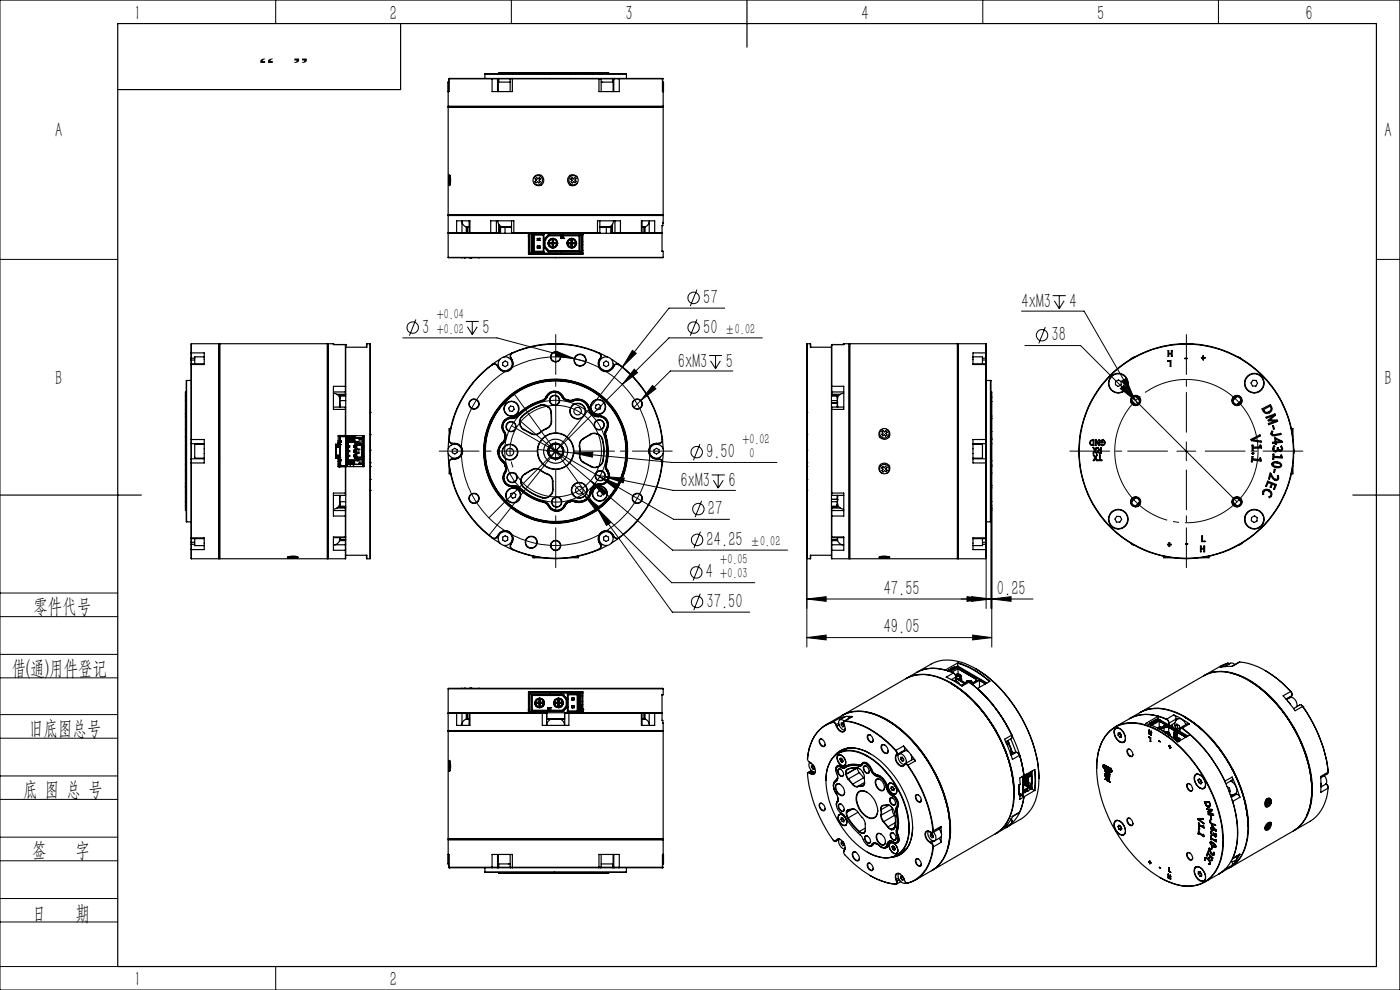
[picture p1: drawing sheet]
<svg xmlns="http://www.w3.org/2000/svg" width="297mm" height="210mm" viewBox="0 0 297 210" stroke-linecap="round" stroke-linejoin="round" font-family="sans-serif">
<defs><g id="words">
<g font-size="4.4">
<text x="28.5" y="4.2">1</text>
<text x="82.7" y="4.2">2</text>
<text x="132.7" y="4.2">3</text>
<text x="182.7" y="4.2">4</text>
<text x="232.7" y="4.2">5</text>
<text x="277" y="4.2">6</text>
<text x="11.7" y="29.1">A</text>
<text x="293.7" y="29.1">A</text>
<text x="149.2" y="64.5">57</text>
<text x="216.7" y="65.3">4xM3</text>
<text x="226.9" y="65.3">4</text>
<text x="89.6" y="70.8">3</text>
<text x="102.3" y="70.8">5</text>
<text x="149.2" y="70.8">50</text>
<text x="223.1" y="72.4">38</text>
<text x="11.7" y="81.6">B</text>
<text x="143.8" y="78">6xM3</text>
<text x="153.9" y="78">5</text>
<text x="293.7" y="81.6">B</text>
<text x="149.8" y="97.2">9.50</text>
<text x="144.4" y="103.3">6xM3</text>
<text x="154.5" y="103.4">6</text>
<text x="150.2" y="109.3">27</text>
<text x="149.9" y="115.8">24.25</text>
<text x="149.7" y="122.7">4</text>
<text x="7.1" y="130.1">零件代号</text>
<text x="149.9" y="129">37.50</text>
<text x="187.5" y="126.2">47.55</text>
<text x="211.5" y="126.2">0.25</text>
<text x="187.5" y="134.4">49.05</text>
<text x="2.5" y="143.2">借(通)用件登记</text>
<text x="6.2" y="155.8">旧底图总号</text>
<text x="4.9" y="168.9">底 图 总 号</text>
<text x="6.8" y="181.9">签</text>
<text x="16" y="181.9">字</text>
<text x="6.8" y="195.2">日</text>
<text x="16" y="195.2">期</text>
<text x="28.5" y="209.1">1</text>
<text x="82.7" y="209.2">2</text>
</g>
<g font-size="4.1">
<text x="58.3" y="10.4" transform="rotate(-180 58.3 10.4)">”</text>
<text x="65.5" y="10.4" transform="rotate(-180 65.5 10.4)">“</text>
</g>
<g font-size="3.1">
<text x="92.6" y="67.7">+0.04</text>
<text x="92.6" y="70.8">+0.02</text>
<text x="153.8" y="70.8">±0.02</text>
<text x="157.5" y="94.1">+0.02</text>
<text x="159" y="97.2">0</text>
<text x="152.8" y="119.7">+0.05</text>
<text x="159.1" y="115.8">±0.02</text>
<text x="152.8" y="122.7">+0.03</text>
</g>
</g></defs>
<g fill="none" stroke="#000" stroke-width=".21">
<path d="M0 0h297v210h-297zM58.5 0v5M108.5 0v5M208.5 0v5M258.5 0v5M0 55h25M292 55h5M85.4 71.7h20l16.5 4.4M88.2 67.8l-1.3 3.4M98.8 68.2h2.8M99.2 69.3l1 1.7M100.2 68.2v2.8"/>
<path d="M101.2 69.3l-1 1.7M118.1 74.5l3.8 1.6-4.1-.6zM121.9 76.1l2.3 .6M131.4 77.3l2.1 1.9M134.2 74.3l.8 .7-3 2.8zM134.5 78.3l.8 .7-3.3 2.6zM147.8 61.4l-1.4 3.5M147.8 67.8l-1.4 3.4M150.4 75.4h2.8M150.7 76.5l1.1 1.7M151.8 75.4v2.8M152.8 76.5l-1 1.7"/>
<path d="M153.7 65.4h-11.8l-38.2 48.2M155.5 78.7h-13.3l-7.7 7.7M161.7 71.7h-19.8l-9.9 9.9M216.7 66h13.3l10.4 18.1M217.4 73.3h11.8l33.2 33.2M221.8 69.4l-1.4 3.4M223.3 62.7h2.8M223.7 63.8l1 1.7M224.7 62.7v2.8M225.7 63.8l-1 1.7M108.5 90.3l34.4 19.9h11.9M109.1 83.6l33.5 46.2h16.5"/>
<path d="M110.5 89.4l14.8 12.6M114.1 95.3l7.6 .8M115.9 95.7h4M117.9 93.7v4M121.7 96.1l20.9 2h22.2M121.7 96.1l4.1-.2-.1 1.1zM132 81.6l-28.3 28.2M138.4 81.8l.7 .7-3.2 2.5zM148.5 94.2l-1.4 3.4M237.7 82.4l.7-.7 2.5 3.3zM237.9 80.8l.9-.5 1.6 3.8zM240.4 84.1l1 1.7"/>
<path d="M249.7 95.7h4M251.7 93.7v4M121.8 102.9l2.2 2.3M124 105.2l18.5 18.4h17.6M124 105.2l3.3 2.5-.8 .7zM125.3 102l3.4 2.2-.6 .8zM125.3 102l17.4 14.7h24.4M126.4 100.7l1.9 .4M126.7 107.8l2.8 3.1-.8 .6zM127.2 101.1l3.8 1.6-.5 .9zM128.3 101.1l14.5 2.9h13.2M128.3 101.1l4.1 .3-.2 1z"/>
<path d="M148.4 119.7l-1.4 3.4M148.6 112.8l-1.4 3.5M148.8 106.2l-1.3 3.5M151 100.7h2.8M151.3 101.9l1.1 1.6M152.4 100.7v2.8M153.4 101.9l-1 1.6M171.2 118.4v18.9M209.2 118.4v10.7M210.2 110.6v18.5M210.4 107.6v29.7M0 138.8h25"/>
<path d="M0 125.8h25M0 130.8h25M148.6 125.9l-1.4 3.5M171.2 135.2h39.2M171.2 127.1l4.1-.5v1zM171.2 135.2l4.1-.5v1zM171.2 127.1h47.9M205.1 126.6l4.1 .5-4.1 .5zM206.1 126.6l4.1 .5-4.1 .5zM206.3 134.7l4.1 .5-4.1 .5zM210.4 127.1l4.1-.5v1zM0 143.8h25"/>
<path d="M0 156.6h25M0 151.6h25M0 169.6h25M0 164.6h25M0 177.6h25M0 182.6h25M0 190.6h25M0 195.6h25M0 205h25M58.5 205v5"/>
<circle cx="87.5" cy="69.5" r="1.21"/>
<circle cx="147.1" cy="69.5" r="1.21"/>
<circle cx="147.1" cy="63.2" r="1.2"/>
<circle cx="221.1" cy="71.1" r="1.22"/>
<circle cx="117.9" cy="95.7" r="10.8"/>
<circle cx="117.9" cy="95.7" r="20"/>
<circle cx="147.8" cy="95.9" r="1.22"/>
<circle cx="147.9" cy="114.5" r="1.21"/>
<circle cx="148.2" cy="108" r="1.21"/>
<circle cx="147.7" cy="121.4" r="1.22"/>
<circle cx="147.9" cy="127.7" r="1.2"/>
</g>
<path d="M127.2 92.9a9.7 9.7 0 0 0-16.2-4 9.7 9.7 0 0 0 4.1 16.1 9.7 9.7 0 0 0 12.3-11.3l-.2-.8" fill="none" stroke="#000" stroke-width=".21" stroke-dasharray="30.5 1.3 1.3 1.3" stroke-dashoffset="1.9" stroke-linecap="butt"/>
<path d="M266.2 91.2a15.2 15.2 0 0 0-25.4-6.1 15.2 15.2 0 0 0 6.8 25.2 15.2 15.2 0 0 0 18.9-18l-.3-1.1" fill="none" stroke="#000" stroke-width=".21" stroke-dasharray="30.5 1.3 1.3 1.3" stroke-dashoffset="1.8" stroke-linecap="butt"/>
<path d="M113.9 95.7h-20.7M117.9 91.7v-20.7M117.9 99.7v20.7M121.9 95.7h20.7M247.7 95.7h-20.7M251.7 91.7v-20.7M251.7 99.7v20.7M255.7 95.7h20.7" fill="none" stroke="#000" stroke-width=".21" stroke-dasharray="30.5 1.3 1.3 1.3" stroke-dashoffset="22"/>
<g fill="none" stroke="#000" stroke-width=".25">
<path d="M25 5h267v200h-267zM85 5v14h-60M95.1 19.4v3.1M95.2 17.4h-.2l.1 2M95.2 16.7v2.7h-.1M95.2 16.7h9.2M95.2 16.7h.1M95.3 16.6h9.1M95.3 16.6h.1M95.3 16.6l-.1 .1M102.9 15.7h30M102.9 15.7v.9"/>
<path d="M104.4 16.7v2.7h4.3v-2.7M104.4 16.7h1.2M104.4 16.6h1.1M104.4 16.6v.1M105.5 16.6l.1 .1M105.5 16.6h.2M105.6 16.7v2.7M105.6 16.7h.2M105.7 16.6h2.6M105.7 16.6l.1 .1M105.8 15.5h.9M105.8 15.5v.1"/>
<path d="M105.8 16.7h2.4M105.8 16.7v.7M106.7 15.5h.1M106.7 15.5v.1M106.8 15.4h.1M106.8 15.4l-1 .1M106.8 15.4l-.1 .1M106.8 15.5h3.3M106.8 15.5v.1M106.9 15.4h1.9M106.9 15.4l-.1 .1M108.2 17.4h-2.5v2"/>
<path d="M108.2 16.7h.5M108.2 16.7v2.7M108.3 16.6h.4M108.3 16.6l-.1 .1M108.7 16.7h18.4M108.7 16.6h18.3M108.7 16.6v.1M108.8 15.4h1.4M108.8 15.4v.2M110.1 15.5h5.3M110.1 15.5v.1M110.2 15.4h5.2"/>
<path d="M110.2 15.4l-.1 .1M115.4 15.5h1.1M115.4 15.5v.1M115.4 15.4h1.2M115.4 15.4v.1M116.5 15.5h3.2M116.5 15.5v.1M116.6 15.4h3.1M116.6 15.4l-.1 .1M119.7 15.4h1.1M119.7 15.4v.1M119.7 15.5h1.1"/>
<path d="M119.7 15.5v.1M120.8 15.4h.2M120.8 15.4v.1M120.8 15.5h.3M120.8 15.5v.1M121 15.4h1.1M121 15.4l.1 .1M121.1 15.5h1M121.1 15.5v.1M122.1 15.5h3.2M122.1 15.5v.1M122.1 15.4h3.1"/>
<path d="M122.1 15.4v.1M125.2 15.4h.5M125.2 15.4l.1 .1M125.3 15.5h.4M125.3 15.5v.1M125.7 15.4h.2M125.7 15.4v.1M125.7 15.5h.2M125.7 15.5v.1M125.9 15.4h1.3M125.9 15.4v.1M125.9 15.5h3.3"/>
<path d="M125.9 15.5v.1M127 16.6h.5M127 16.6l.1 .1M127.1 16.7v2.7h4.3v-2.7M127.1 16.7h.4M127.2 15.4l2 .1M127.2 15.4v.2M127.5 16.6h2.5M127.5 16.6v.1M127.5 17.4h2.6v2M127.5 16.7h2.5M127.5 16.7v2.7"/>
<path d="M129.2 15.5v.1M130 16.7h.2M130 16.7v.7M130 16.6v.1M130 16.6h.3M130.2 16.7h1.2M130.2 16.7v2.7M130.3 16.6h1M130.3 16.6l-.1 .1M131.3 16.6h9.2M131.3 16.6l.1 .1M131.4 16.7h9.1"/>
<path d="M132.9 15.7v.9M140.5 16.6h.1M140.5 16.6v.1M140.5 16.7v2.7h.3v-2h-.3M140.5 16.7h.1M140.7 19.4v3.1M158.5 0v10M95.1 22.5h45.6M95.1 22.7h45.6M95.1 22.7v22.8M95.3 37.2v2M95.3 37.2v2.1"/>
<path d="M95.3 37.2v-.1a3 3 0 0 1 .1 2.3l-.1-.1M95.3 39.2h.2M95.3 37.2h.2M95.5 22.6v.1M95.6 37.7v1.1M95.9 22.6v.1M105.9 22.6v.1M106.1 22.6v.1M106.2 22.6v.1M107.8 22.6v.1M107.9 22.6v.1M113.2 37.8a1.13 1.13 0 0 1 1.7-.4 1.13 1.13 0 0 1 0 1.7 1.13 1.13 0 0 1-1.7-.4"/>
<path d="M113.5 37.9l.3-.3 .3 .4 .3-.3 .3 .3-.3 .2 .2 .4-.3 .2-.2-.3-.4 .3-.2-.3 .3-.3zM121.4 37.7l.2 .3 .3-.4 .3 .3-.2 .3 .3 .3-.3 .3-.3-.3-.3 .3-.3-.2 .3-.4-.3-.2zM122.5 37.7a1.12 1.12 0 0 0-1.7-.4 1.12 1.12 0 0 0 0 1.8 1.12 1.12 0 0 0 1.7-.4M127.8 22.6v.1M127.9 22.6v.1M129.6 22.6v.1M129.9 22.6v.1M139.8 22.6v.1M140.3 22.6v.1M140.7 22.7v22.8M95.1 49.4h1.8M95.1 45.7h45.6"/>
<path d="M95.1 45.5h45.6M95.1 54.6h45.6M95.1 45.7v3.7M95.1 49.4v.1M95.1 45.5v.1M95.1 45.6h45.5M95.1 45.6v.1M96.9 49.4v-2.6h2.8v2.6M96.9 49.4h1.1M96.9 49.4v.1M97.9 54.7h.1M98 46.8a1.4 1.4 0 0 0 1 1.3"/>
<path d="M98 49.4h.9M98 49.4v.1M98 47.1v2.3M98.5 54.7h.1M98.6 54.7h.1M98.9 49.4h.3M98.9 49.4l-.1 .1M98.9 48.1v1.3M99 48.1h.1M99 48.1h.5M99 48.1v.1M99.2 48.2v1.2"/>
<path d="M99.2 49.4l-.1 .1M99.5 48.1h.1M99.5 49.4h.2M99.5 46.8v2.6M99.5 49.4l.1 .1M99.6 54.7h.1M99.7 54.7h.1M99.7 49.4h4.4M99.7 49.4l.1 .1M99.9 54.7h.1M101.5 54.7h.1M104.1 49.4v-2.6h4.9v2.6"/>
<path d="M104.1 49.4h1.2M104.1 49.4l.1 .1M105.3 49.4l-.1 .1M105.3 46.8v2.6M105.3 49.4h.5M105.6 46.8a1.4 1.4 0 0 0 1 1.3M105.8 49.4h.2M105.8 49.4l-.1 .1M105.8 47.6v1.8M106 48.2h.2M106 49.4l-.1 .1M106.2 48.2h.9"/>
<path d="M106.2 48.2v1.3M106.4 48.2h.1M106.6 48.1v.1M106.6 48.2h1.8M106.7 48.2h-.7v1.2M106.9 48.2h.5M107.1 48.2h1M107.1 48.2v1.3M107.2 48.2h.1M107.6 48.2h.5M108 48.2h.1M108.2 48.2h.3"/>
<path d="M108.4 48.1v.1M108.5 49.4h.5M108.5 48.1h-.1M108.5 49.4l.1 .1M108.5 46.8v2.6M109 49.4h17.8M109 49.4v.1M112.1 50.3h.1M112.1 49.5h.1M112.1 49.5h11.5M112.1 49.5h-17v5.1M112.1 49.5v4.5h11.5v-4.5"/>
<path d="M112.1 53.9h11.5M112.1 51.1h.2M112.1 51.9h.2M112.1 51.3h.2M112.1 50.3h.2M112.2 51.9l.1 1.3M112.3 53.7h.1M112.3 49.5v4.2M112.3 53.7h11.1M112.7 53.5h.1M112.7 53.5h2.7M112.7 49.7v3.8"/>
<path d="M113.1 49.9v3.4M113.3 49.9v3.4M114 50.6h.4M114 52.6h.4M114 50.6v.4M114 52.2v.4M114 52.2l.1 .1M114 52.2h.4M114 51h.4M114 50.6l.1 .1M114.1 52.5h.2M114.1 52.3h.2"/>
<path d="M114.1 50.9h.2M114.1 50.7h.2M114.1 52.5l-.1 .1M114.1 50.7v.2M114.1 52.3v.2M114.1 50.9l-.1 .1M114.3 52.5l.1 .1M114.3 50.7v.2M114.3 52.3v.2M114.3 50.9l.1 .1M114.4 52.6h.1M114.4 52.2h.1"/>
<path d="M114.4 51h.1M114.4 50.6h.1M114.4 52.2l-.1 .1M114.4 50.6v.4M114.4 52.2v.4M114.4 50.6l-.1 .1M114.4 50.6l-.1 .1 .1 .3M114.4 52.2l-.1 .1 .1 .3M115.3 49.9h-2.4v3.4h2.4M115.3 53.3l.1 .2M115.3 49.9v3.4M115.4 49.7v3.8"/>
<path d="M115.4 49.7h-2.7v3.8M115.4 49.7l-.1 .2M115.5 52.4h.1M115.5 50.7h.1M115.5 52.4l.8 1M115.5 50.7v1.7M115.5 50.7v1.7l.1-.1M115.5 50.7l.1 .2M115.6 52.3l.9 .9h6.3M115.6 50.9v1.4M115.6 50.9h.1M116.3 49.8h.1"/>
<path d="M116.3 49.8h2.9M116.3 49.8l-.8 .9M116.3 53.4h6.8M116.3 53.4h.1M116.4 51.7a.85 .85 0 0 0 .8 .7M116.4 51.6l-.1 .2 .3 .5M116.4 51.6a.88 .88 0 0 1 .9-.9 .88 .88 0 0 1 .9 .9M116.4 51.5h.8M116.4 51.7l.1 .2M116.4 51.7h.8M116.4 51.6v.1M116.5 51.5h.7"/>
<path d="M116.5 51.7h.7M116.5 51.3l-.1 .2M116.5 51.5v.2M116.7 53.7v.2M116.9 52.4h.3M117.2 52.4h.1M117.2 50.8a.86 .86 0 0 0-.8 .7M117.2 50.7v.8M117.2 50.7v.1M117.2 51.7v.7M117.2 52.3v.1M117.2 52.3h.2"/>
<path d="M117.2 50.8h.2M117.2 50.7l-.3 .1M117.2 50.8h.1M117.2 51.5h.1M117.2 51.7h.1M117.2 52.3h.1M117.3 50.6h.1M117.4 50.8a.86 .86 0 0 1 .7 .7M117.4 51.5h.7M117.4 51.5h.1M117.4 52.3h.1M117.6 50.8l-.2-.1v.8"/>
<path d="M117.6 50.8l-.2-.1v.8h.7M117.6 52.4h-.2M117.6 50.8a.88 .88 0 0 0-1.1 .5 .88 .88 0 0 0 .5 1.1 .88 .88 0 0 0 1.1-.6M118 51.5v.2zM118 51.6h.1M118.1 51.3v.2M118.1 51.7h-.7v.7M118.1 51.7a.85 .85 0 0 1-.7 .7h.2M118.1 51.7v.2M118.1 51.6h.1M118.1 51.4v.3M118.2 51.6a.87 .87 0 0 1-.8 .9 .87 .87 0 0 1-.9-.7"/>
<path d="M118.2 51.6h.1M118.9 50.6h.1M118.9 50h-2.4l-.9 .9M118.9 50.6h.7M118.9 50v.6M119 53.7v.2M119.2 50.3h.1M119.2 49.8v.5M119.2 50.3l-.3 .3M119.2 49.8l-.3 .2M119.3 49.8h.1M119.3 49.8h3.8"/>
<path d="M119.3 49.8v.5M119.3 50.3l.3 .3M119.6 50.6h.1M120.3 51.6h.1M120.4 51.6a.88 .88 0 0 0 .9 .8 .88 .88 0 0 0 .9-.8M120.4 51.6a.88 .88 0 0 1 .9-.9 .88 .88 0 0 1 .9 .9M120.4 51.6a.88 .88 0 0 0 .9 .9 .88 .88 0 0 0 .9-.9M120.4 51.7a.86 .86 0 0 0 .8 .7M120.4 51.5h.8M120.4 51.7h.8M120.4 51.7l.1 .2M120.5 51.3l-.1 .2"/>
<path d="M120.5 51.5v.2M121 52.4h.2M121.2 50.8a.87 .87 0 0 0-.8 .7M121.2 50.7v.8M121.2 50.7v.1M121.2 51.7v.7M121.2 52.3v.1M121.2 52.3h.2M121.2 50.8h.2M121.2 50.7l-.2 .1M121.2 52.4h.1M121.2 50.8h.1"/>
<path d="M121.2 51.5h.1M121.2 51.7h.1M121.2 52.3h.1M121.3 50.6a1.01 1.01 0 0 1 1 1 1.01 1.01 0 0 1-1 1M121.3 50.6a1.01 1.01 0 0 0-1 1 1.01 1.01 0 0 0 1 1M121.3 50.6l.3 .1M121.3 50.6h.1M121.4 50.8a.87 .87 0 0 1 .7 .7M121.4 51.7h.7a.62 .62 0 0 1-.7 .7zM121.4 51.5h.7M121.4 52.3h.1M121.4 51.5h.1"/>
<path d="M121.6 50.8l-.2-.1v.8M121.6 50.8h-.1a.84 .84 0 0 0-1.1 .8M122 51.7h.1M122.1 51.6v.1M122.1 51.6h.1M122.1 51.6l-.1 .1M122.1 51.3v.2M122.1 51.4l.1 .2M122.2 51.6h.1M122.8 50h-3.2v.6M122.8 53.2l.3 .2M122.8 50v3.2"/>
<path d="M123.1 49.8v3.6M123.1 49.8l-.3 .2M123.4 49.5h.1M123.4 53.7h.1M123.4 49.6l.2 .1M123.4 49.8h.1M123.4 49.5v4.2M123.4 53.2h.2M123.4 51.9h.2M123.4 51.3h.2M123.4 53.1h.2M123.5 49.5h.1"/>
<path d="M123.5 49.8h.1M123.5 49.5v1.8M123.5 49.6h.1M123.5 49.5v.1M123.6 49.5h16.8v3.8h.3M126.8 49.4v-2.6h4.8v2.6M126.8 49.4h.4M126.8 49.4l-.1 .1M127.2 46.8v2.6M127.2 49.4l-.1 .1M127.2 48.2h.3M127.6 48.2h1"/>
<path d="M127.6 48.2h.6M127.8 48.2h.1M128.6 48.2h.1M128.6 48.2h1M128.6 48.2v1.3M128.7 48.1l.2 .1h-.5M129 48.2h.8v1.2M129.3 48.2h.1M129.6 48.2h.2M129.6 48.2v1.3M129.8 49.4h.1M129.8 49.4l.1 .1"/>
<path d="M129.9 49.4h.6M129.9 49.4l.1 .1M129.9 47.6v1.8M130.1 46.8a1.39 1.39 0 0 1-1.8 1.4l-1.1-.1M130.5 49.4h1.1M130.5 49.4v.1M130.5 46.8v2.6M131.6 49.4h4.5M131.6 49.4v.1M136.1 49.4v-2.6h2.8v2.6M136.1 49.4h.1M136.1 49.4l-.1 .1"/>
<path d="M136.2 46.8v2.6M136.2 49.4l-.1 .1M136.6 48.2h-.4h.4M136.6 49.4h.2M136.6 48.2v1.2M136.6 49.4v.1M136.8 49.4h.9M136.8 49.4l.1 .1M136.8 48.1v1.3M137.7 49.4h1.2M137.7 49.4l.1 .1M137.7 47.1v2.3"/>
<path d="M137.8 46.8a1.35 1.35 0 0 1-1.6 1.4M138.9 49.4h1.5M138.9 49.4l-.1 .1M140.4 53.3h.3M140.4 49.4l-.1 .1M140.6 45.6l.1 .1M140.7 45.7v1.6l-.1 .6h-.2v1.5M140.7 53.3v1.3M140.7 45.5l-.1 .1M40.5 77.4v15.8M40.5 77.2v.2M40.5 76.3v.9"/>
<path d="M40.5 74.9v1M40.5 76.3l.1 .1M40.5 75.9l.1 .1M40.5 75.9v.4M40.6 74.9h2.7v2.4h-2.7M40.6 77.3v16.8M40.6 72.9v2M40.6 77.2v.1M40.6 76.4v.8M40.6 74.9v1.1M40.6 72.9l-.1 2M40.6 72.9h5.8"/>
<path d="M40.6 77.2h2.7M40.6 76.4h.7M40.6 76h.7M40.6 77.2h-.1M40.6 77.3l-.1 .1M40.6 74.9h-.1M40.6 76v.4M43.3 75.7h-2v1.4M46.4 72.9v45.6M46.5 76.2h.1M46.5 77.2h.1M46.5 73.7h.1"/>
<path d="M46.5 76.1h.1M46.6 72.9v45.6M46.6 72.9h22.8M69.4 72.9v45.6M69.4 72.9l.1 .1M69.5 73v45.4M69.6 72.9h1.1v.2h2.6M69.6 72.9v45.6M69.6 72.9l-.1 .1M70.7 73l.4 .1M73.3 73.1v8.8M73.3 73.1h.1"/>
<path d="M73.3 73.1v.1M73.3 73.2v.5M73.3 73.2h.1M73.3 73.7v18.7h3.9v6.6h-3.9v18.8M77.8 72.9v.8h-4.5M77.8 72.9v.8M77.8 72.9h.7M78.5 72.9v45.6M104.4 77.3a22.9 22.9 0 0 0-9.2 15.9M104.4 77.3a.79 .79 0 0 1 1.2 .3M104.4 77.3v.1M104.4 77.4a22.9 22.9 0 0 0-9.1 15.8"/>
<path d="M104.4 77.4a.7 .7 0 0 1 1.1 .2M105.5 77.6l.2 .4M105.6 77.6h-.1M105.6 77.6l.2 .4M105.8 78h-.1M106 76.2l-1.6 1.1M106.6 76.9l.6-.3 .5 .3v.6l-.5 .3-.6-.3zM108.3 76l.2 .4M108.4 75.9l-.1 .1M108.4 75.9l.2 .4M108.5 76.4a1.6 1.6 0 0 1-.5 2.2 1.6 1.6 0 0 1-2.2-.6M108.6 76.3a1.68 1.68 0 0 1-.6 2.3 1.68 1.68 0 0 1-2.3-.6"/>
<path d="M108.6 76.3l-.1 .1M108.7 74.9a.79 .79 0 0 0-.4 1.1M108.7 74.9a22.7 22.7 0 0 1 18.4 0M108.7 74.9l-1.8 .8M108.7 74.9h.1M108.7 74.9a.71 .71 0 0 0-.3 1M108.7 74.9a22.6 22.6 0 0 1 18.3 0M127 74.9a.71 .71 0 0 1 .4 1M127.1 74.9a.79 .79 0 0 1 .3 1.1M127.1 74.9l1.7 .8M127.1 74.9h-.1M127.1 76.3a1.69 1.69 0 0 0 .6 2.3 1.69 1.69 0 0 0 2.3-.6"/>
<path d="M127.1 76.3l.1 .1M127.2 76.4a1.61 1.61 0 0 0 .6 2.2 1.61 1.61 0 0 0 2.2-.6M127.4 75.9l-.3 .4M127.4 75.9v.1M127.4 76l-.2 .4M128.1 76.9l.5-.3 .5 .3v.6l-.5 .3-.5-.3zM129.7 76.2l1.7 1.1M130 78h.1M130.2 77.6h.1M130.2 77.6l-.2 .4M130.3 77.6l-.3 .4M131.3 77.4a22.8 22.8 0 0 1 9.2 15.8"/>
<path d="M131.3 77.4a.67 .67 0 0 0-1 .2M131.4 77.3a22.9 22.9 0 0 1 9.1 15.9M131.4 77.3a.79 .79 0 0 0-1.2 .3M131.4 77.3l-.1 .1M171.2 72.9v45.6M171.2 72.9h.7M171.9 72.9v.8h4.5M171.9 72.9l.1 .8M176.4 73.2v.5M176.4 73.2h.1M176.4 73.7v44.1M176.5 73.1v8.8"/>
<path d="M176.5 73.1h.1M176.5 73.1l-.1 .1M179 73l-.4 .1M180.1 72.9h-1.1v.2h-2.5M180.1 72.9v45.6M180.1 72.9l.1 .1M180.2 73v45.4M180.3 72.9v45.6M180.3 72.9h22.8M180.3 72.9l-.1 .1M203.1 72.9v45.6M203.1 72.9l.1 .1"/>
<path d="M203.2 73v45.4M203.2 76.2h.1M203.2 77.2h.1M203.2 73.7h.1M203.2 76.1h.1M203.3 72.9v45.6M203.3 72.9l-.1 .1M203.3 72.9h5.8M206.4 75.7h2v1.5M206.4 77.2h2.7M208.4 76.4h.7M208.4 76h.7"/>
<path d="M209.1 74.9h-2.7v2.4h2.7M209.1 72.9v2M209.1 77.3v16.8M209.1 77.2v.1M209.1 76.4v.8M209.1 74.9v1.1M209.1 72.9l.1 2M209.1 77.2h.1M209.1 77.3l.1 .1M209.1 74.9h.1M209.1 76v.4M209.2 77.4v15.8"/>
<path d="M209.2 77.2v.2M209.2 76.3v.9M209.2 74.9v1M209.2 76.3l-.1 .1M209.2 75.9l-.1 .1M209.2 75.9v.4M240.7 75.7l-.8 .5M247.7 76.5h.7v1.2h-.2v-1h-.5zM247.8 74.4h.1v.6h.6v-.6h.2v1.2h-.2v-.5h-.6v.5h-.1zM251.4 76l.4 .1zM255.2 75.5l.1 .3h.4l-.4 .1v.4l-.1-.4h-.3l.3-.1zM262.6 75.7l.9 .5"/>
<path d="M39.3 99.9v2.7M39.3 88.4v2.7M39.3 92.5v6M39.3 98.5v1.4M39.3 91.1v1.4M39.3 87.9v.5M39.3 87.7v.2M39.3 86.8v.9M39.3 84.9v1.9M39.3 84.2v.7M39.3 91.1h.1M39.3 98.5h.1"/>
<path d="M39.4 99.8v2.9M39.4 88.3v2.8M39.4 92.5v6M39.4 98.5v1.3M39.4 91.1v1.4M39.4 87.9v.4M39.4 87.7v.2M39.4 86.8v.9M39.4 84.8v2M39.4 84.1v.7M39.4 83.1v1M39.4 83.1l-.1 1.1"/>
<path d="M39.4 98.5h.1M39.4 92.5h.1M39.4 83.1h.1M39.4 88.3h.1M39.4 88.3l-.1 .1M39.4 84.8l-.1 .1M39.4 84.8h.1M39.4 99.8l-.1 .1M39.4 92.5h-.1M39.4 87.9h-.1M39.4 87.7h-.1M39.4 86.8h-.1"/>
<path d="M39.4 84.1l-.1 .1M39.4 99.8h.1M39.4 91.1h.1M39.4 87.9h.1M39.4 87.7h.1M39.4 86.8h.1M39.4 84.1h.1M39.6 80.7v30M39.6 80.7h.9M40.5 93.2h2.8v5h-2.7M40.5 97.4v.8M40.5 93.2v.8"/>
<path d="M40.5 98.2v15.8M40.5 94v3.4M40.5 98.2h.1M40.5 94l.1 .1M40.6 98.2v15.9M40.6 97.3v.9M40.6 94.1v3.2M40.6 97.3h2.7M40.6 94.1h2.7M40.6 97.3l-.1 .1M43.3 94.2h-2v3h2M46.5 94.7h.1"/>
<path d="M46.5 96.7h.1M46.5 94.5h.1M46.5 96.9h.1M70.7 83.4a1.44 1.44 0 0 1 1.4 1.1l-.1 1.6M70.7 86.4h2.6M70.7 83.1h2.6M71.2 95.3h.1M71.3 96.5v-1.6h.8v1.6M71.3 96.8l.2 .2M71.3 96.8h.1M71.3 94.7l.2 .2M71.3 94.7h.1"/>
<path d="M71.5 94.9h.1M71.5 96.5l-.2 .2M71.5 83.6h1.8M71.5 97h.1M71.5 97h.4M71.5 97v.2M71.6 94.9h.1M71.6 96.5v.5M71.6 97v.2M71.6 97h.1M71.6 94.4v.5M71.7 94.2v.2"/>
<path d="M71.7 94.2l.1 .1M71.8 97.4h.2M71.8 93.9v.1M71.8 97.2v1.8h1.5M71.8 94h.1M71.8 94.2h.1M71.8 98.2h.1M71.8 97.7h.3M71.8 98.9h.3M71.8 98.7l.3 .1M71.8 98.4h.1M71.8 97.9h.3"/>
<path d="M71.8 92.5l1.6 .1M71.8 93.9h.3M71.8 93.5h.3M71.8 97h.1M71.8 94.4v.5M71.8 94.3h.1M71.8 94.2v.1M71.8 94v.2M71.8 94.3h.3M71.8 94.2h.3M71.8 94h.3M71.8 98.7h.1"/>
<path d="M71.8 98h.1M71.8 97.2h.1M71.8 97.3h.1M71.8 94.9h.1M71.8 94.4h.1M71.8 98.8h.1M71.8 96.5v.5M71.8 97.3h.3M71.8 97v.3M71.9 98h.1M71.9 98l-.1 .7M71.9 97l-.1 .2"/>
<path d="M71.9 97h.1M72 94.9h.1M72 98.9h.1M72 97.9h.1M72 97.4h.1M72 96.5l.1 .2M72 97.3v.1M72 98.8v.1M72 97.7h.1M72 97.7v.2M72 97.3v.7M72 98.8v.2"/>
<path d="M72 97.5h.1M72 86.1h.1M72.1 86.1l-.1 .3M72.1 85.8l-.1 .3M72.1 86.1v.3M72.1 84.3h.1M72.1 94.4h.1M72.1 98.5h.1M72.1 98.9h.1M72.1 97.8h.1M72.1 98.2h.1M72.1 97.5h.1"/>
<path d="M72.1 97.1h.1M72.1 84v.4v-.2M72.1 96.8l-.2 .2M72.1 93.8v.8l-.2-.2M72.1 94.7l-.1 .2M72.1 94.4h-.6l-.2 .2v2.2M72.1 98.8h.1M72.1 98.8v.1M72.1 92.6v6.2M72.1 92.6h.1M72.1 92.4v.2M72.1 98.5v.5v-.1"/>
<path d="M72.1 85v1.4M72.1 84v1M72.1 83.8v.2M72.1 94.3h.1M72.1 93.9h.1M72.1 93.8h.1M72.1 93.6h.1M72.1 92.5h.1M72.1 93.5h.1M72.1 92.5v.1M72.1 97.6h.1M72.1 97.9h.1"/>
<path d="M72.1 84h1.2M72.1 85h1.2M72.1 98h-.3v.8M72.1 98.8h1.5M72.1 92.6h1.3M72.1 92.5v1.1M72.1 97.1v.5M72.1 97.8v.4M72.1 98.8h1.3M73.3 81.9h-2.6v4.9h2.6M73.3 86.8v5.6M73.3 99v5.6"/>
<path d="M73.3 86.4v.4M73.3 83.6v.2M73.3 83.8h-1.2v.7M73.3 81.9v1.2M73.3 86.4h.1M73.3 86.8v.1M73.3 81.9v.1M73.3 83.1v.5M73.3 92.4h-1.5v1.8h-.6v3h.6M73.3 83.1h.1M73.3 83.6h.1M73.3 83.7v.1"/>
<path d="M73.4 94.6h.1M73.4 96.6h.1M73.4 93.1h.1M73.4 96.3h.1M73.4 95.2h.1M73.4 96.8h.1M73.4 96h.1M73.4 98.1h.1M73.4 98.2h.1M73.4 96.7h.1M73.4 92.7h.1M73.4 96.4h.1"/>
<path d="M73.4 93.2h.1M73.4 94.3h.1M73.4 94.7h.1M73.4 93.6h.1M73.4 94h.1M73.4 94.1h.1M73.4 95.9h.1M73.4 95.6h.1M73.4 95h.1M73.4 94.8h.1M73.4 95.8h.1M73.4 98.3h.1"/>
<path d="M73.4 93.3h.1M73.4 98.8h.1M73.4 98.8v.1M73.4 92.6v6.2M73.4 92.6h.1M73.4 92.6v-.2v2.4M73.4 98.9v.1M73.4 93.4h.1M73.4 97.1h.1M73.4 94.9h.1M73.4 97.4h.1M73.4 98.6h.2"/>
<path d="M73.4 98.9h.2M73.4 97.8h.1M73.4 98h.1M73.4 97.7h.1M73.4 94.9v.2M73.4 96.6v.2M73.4 98.1v.2M73.4 97.3h.1M73.4 97.5h.1M73.4 98.3h1.8M73.4 97.2h.1M73.4 98.5h.2"/>
<path d="M73.4 92.7h.3M73.4 92.8h.3M73.4 93.1h1.8M73.4 98.1h1.8M73.4 93.3h1.8M73.4 95.1h.1M73.4 94.8v.4M73.4 94.1v.2M73.4 95.8v.8M73.4 97.1v.2M73.5 95v.1M73.5 95l-.1 .1"/>
<path d="M73.5 97.3h.1M73.5 98.6v.2M73.5 98.9v.1M73.5 95h.1M73.5 97.4h.1M73.5 97.7h.1M73.5 98h.1M73.5 98.5h.1M73.5 98.8h.1M73.5 95.6h.1M73.5 97.1h.1M73.5 95.2h.1"/>
<path d="M73.5 98.3l.1 .2h3.2l.1-.2M73.5 97.9l.2 .1M73.5 98.3l.2 .2h3.1l.1-.2M73.5 97.9h.1M73.5 98.3h.1M73.5 93.3h.1M73.5 92.7v.1M73.5 95.6l-.1 .8M73.5 95.1h.1M73.6 98.5h.1M73.6 98.8h.1M73.6 98.6h.1"/>
<path d="M73.6 98.9h.1M73.6 92.5h.1M73.6 98.5v.1M73.6 98.8v.1M73.7 92.8h.1M73.7 92.9h.1M73.7 93.4h.1M73.7 92.6h.4M73.7 92.7h.1M73.7 93.4l-.2 .1M73.7 92.9l-.2 .1v5.5M73.7 92.9h3.1"/>
<path d="M73.7 92.6h.2M73.7 92.5v.2M73.7 92.8v.1M73.7 98h1.5v.5M73.7 93.4h1.5M73.8 92.8h.1M73.8 92.8l-.1 .1M73.8 95.6h.2M73.8 95.8h.2M73.8 96.8h.1M73.8 95.6h.1M73.8 92.8v.1"/>
<path d="M73.8 93.7v4M73.8 97.7h2.1M73.8 93.7h2.1M73.8 93.7l.1 .1M73.8 94.6h.1M73.8 94.8h.1M73.8 96.6h.1M73.8 94.6h.2M73.8 96.6h.2M73.8 96.8h.2M73.8 94.8h.2M73.9 94.8h.1"/>
<path d="M73.9 96.8h.1M73.9 92.6h.2M73.9 94.6h.1M73.9 95.6h.1M73.9 96.6h.1M73.9 95.8h.1M73.9 97.6h1.9M73.9 93.8h1.9M73.9 92.5v.1M73.9 93.8v3.8M73.9 97.6l-.1 .1M74 92.8h.1"/>
<path d="M74 92.8l-.3 .1M74 92.6v.2M74 92.9h.1M74 94.6h.1M74 95.6h.1M74 96.6h.1M74 94.8h.1M74 95.8h.1M74 96.8h.1M74 94.6v.2M74 95.6v.2M74 96.6v.2"/>
<path d="M74.1 92.8h.1M74.1 92.5v.3M74.2 92.9h.1M74.2 93.4h.1M74.2 98.1h.1M74.2 92.9v.2M74.2 93.3v.1M74.2 98v.1M74.2 98.3v.2M74.3 98.5v.5M74.5 92.5v.3h-.4M74.5 92.8h-.4"/>
<path d="M74.6 92.9h.2M74.8 92.9h.1M75 92.5v.4M75 98.5v.5M75.1 94.8h.1M75.1 95.8h.1M75.1 96.8h.1M75.1 95.6h.2M75.1 95.8h.2M75.1 94.6h.2M75.1 96.6h.2M75.1 96.8h.2"/>
<path d="M75.1 94.8h.2M75.1 94.6v.2M75.1 95.6v.2M75.1 96.6v.2M75.1 94.6h.1M75.1 95.6h.1M75.1 96.6h.1M75.1 94.5h.1M75.1 95.5h.1M75.1 96.5h.1M75.1 95.9h.1M75.1 96.9h.1"/>
<path d="M75.1 94.5h.2M75.1 96.9h.2M75.1 96.5h.2M75.1 94.8v.1h.2M75.1 94.5v.1M75.1 95.5v.1M75.1 95.8v.1M75.1 96.5v.1M75.1 96.8v.1M75.1 94.9h.2M75.1 95.5h.2M75.1 95.9h.2"/>
<path d="M75.2 94.8h.1M75.2 95.8h.1M75.2 96.8h.1M75.2 94.6v.2M75.2 95.6v.2M75.2 96.6v.2M75.2 92.9h.1M75.2 93.4h.1M75.2 94.6h.1M75.2 95.6h.1M75.2 95.9h.1M75.2 96.6h.1"/>
<path d="M75.2 96.9h.1M75.2 92.9v.5M75.2 94.5v.1M75.2 94.8v.1M75.2 95.5v.1M75.2 95.8v.1M75.2 96.5v.1M75.2 96.8v.1M75.3 92.5h.1M75.3 94.6h.1M75.3 95.6h.1M75.3 96.6h.1"/>
<path d="M75.3 97.2h.1M75.3 94.8h.1M75.3 95.8h.1M75.3 96.8h.1M75.3 97.2h.5M75.3 94.2h.5M75.3 94.2l.1 .1M75.3 94.2v3M75.4 97.1h.5M75.4 94.3v2.8M75.4 94.3h.5M75.4 97.1l-.1 .1"/>
<path d="M75.6 94.4h1.1v2.6h-1.1zM75.7 97h.1M75.7 94.4v2.6M75.7 95.3h.4M75.8 93.8v.4M75.8 97.2v.4M75.8 94.2l.1 .1M75.8 97.6l.1 .1M75.9 93.7v.6M75.9 97.1v.6M75.9 93.7l-.1 .1M75.9 97.1l-.1 .1"/>
<path d="M76.1 95.3v.8h-.4M76.1 95.3h.1M76.2 94.1h.1M76.2 98.3h.1M76.2 98.3v-.9h.4v.9M76.2 94.1h.4M76.2 98.3h.4M76.2 94.1v-1h.4v1M76.2 93.1h.4M76.3 92.9h.1M76.4 92.9h.1M76.6 94.1h.1"/>
<path d="M76.6 98.3h.1M76.7 97h.1M76.8 92.9h.1M76.8 92.9l.1 .1v5.3M76.9 98.3h.1M76.9 94.5v2.4M76.9 94.5l.1 .1M76.9 92.4v2.1M76.9 96.9v2.1M77 94.6v2.2M77 96.8h.2M77 94.6h.2"/>
<path d="M77 92.4v2.2M77 96.8v2.2M77 96.8l-.1 .1M77.2 92.4v6.6M78.6 87.5h.1M78.6 92.2h.1M78.6 98.2h.1M78.6 99h.1M78.6 95.5h.1M95.1 96.2l.1 2M95.2 98.2a22.9 22.9 0 0 0 9.2 15.9M95.2 93.2a.85 .85 0 0 0 .8 .9"/>
<path d="M95.2 93.2l-.1 2M95.2 93.2h.1M95.3 98.2a23.1 23.1 0 0 0 9.1 15.8M95.3 93.2a.73 .73 0 0 0 .7 .8M95.3 98.7v1.8h.3M95.3 98.2h-.1M95.6 90.9v.1M95.6 90.9h-.3v1.8M95.6 90.9h.1M96 95.4l.4-.3 .6 .3v.6l-.5 .3-.5-.3zM96 97.3a.79 .79 0 0 0-.8 .9M96 97.4a.72 .72 0 0 0-.7 .8"/>
<path d="M96 94v.1M96 97.3v.1M96 97.3h.5M96 97.4h.5M96 94h.5M96 94.1h.5M96.5 94a1.68 1.68 0 0 1 1.6 1.7 1.68 1.68 0 0 1-1.6 1.7M96.5 94.1a1.61 1.61 0 0 1 1.6 1.6 1.61 1.61 0 0 1-1.6 1.6M96.5 94v.1M96.5 97.3v.1M106.5 93.9a2.69 2.69 0 0 0 .1 4.1M106.5 93.9h.1"/>
<path d="M106.6 93.9a2.6 2.6 0 0 0 .1 4.1M106.6 98l.4 .3 .1 .5M106.6 94.1a2.41 2.41 0 0 0 .1 3.7M106.6 94.1h.1M106.7 98l.5 .8M106.7 94.1a2.36 2.36 0 0 0 .1 3.6M106.7 98h-.1M106.7 97.8l.6 .8M106.8 97.7l.6 .9M106.8 97.7l-.1 .1M106.8 91.6a1.37 1.37 0 0 1 .3 1.3M106.9 91.6a1.51 1.51 0 0 1 .2 1.3"/>
<path d="M106.9 91.6h-.1M107 91.6l.2 .4v.9M107 93.1l-.5 .8M107 91.5a1.53 1.53 0 0 1 .3 1.4M107 93.1h.1M107 91.5v.1M107.1 92.9l-.1 .2M107.1 92.9h.1M107.1 93.1l-.5 .8M107.1 92.9v.2M107.1 98.8l.1 .1M107.2 98.9v.7l-.2 .6"/>
<path d="M107.2 93.2l-.6 .9M107.2 93.2h.1M107.2 98.8l.1 .1M107.2 98.8h-.1M107.2 93.2l-.5 .9M107.2 92.9v.3M107.2 92.9h.1M107.3 98.9l.1 .5-.3 .9M107.3 98.6l.1 .3M107.3 98.9h-.1M107.3 98.6h.1M107.3 92.9l-.1 .3"/>
<path d="M107.4 98.6v.3M107.4 98.9a1.46 1.46 0 0 1-.3 1.4M107.4 98.9h.1M107.4 98.9a1.51 1.51 0 0 1-.2 1.4M108.3 86.1l.6 .1 .2 .6-.4 .5-.6-.1-.2-.6zM108.5 88.6a1.88 1.88 0 0 0-1.7 1 1.88 1.88 0 0 0 .1 2M108.5 88.5a1.96 1.96 0 0 0-1.8 1 1.96 1.96 0 0 0 .1 2.1M108.5 88.8a1.72 1.72 0 0 0-1.6 .9 1.72 1.72 0 0 0 .1 1.8M108.5 88.7a1.78 1.78 0 0 0-1.7 .9 1.78 1.78 0 0 0 .2 2M108.5 88.5v.1M108.5 88.7v.1M109.7 88.1l-.7 .4h-.5"/>
<path d="M109.7 88.1h.1M109.8 88.1l-.8 .5h-.5M109.8 88.2a1.45 1.45 0 0 1-1.3 .5M109.8 88.2l.1 .1M109.9 88.3a1.58 1.58 0 0 1-1.4 .5M110.3 90.1l.5 .9 .3 .1M110.3 90v.1M110.3 90.1h.1M110.3 90.1l.4 .7 .5 .3M110.3 89.9v.2M110.3 89.9v.1M110.7 88.3a1.79 1.79 0 0 0-.4 1.7"/>
<path d="M110.7 88.3l.1 .1M110.8 88.4a1.56 1.56 0 0 0-.5 1.5M111.1 91.1l1.5 .9M111.2 91.1h-.1M111.2 91.1l1.5 .8M112.7 91.9l-.1 .1M112.8 99.6a1.67 1.67 0 0 1 1.9 .1M112.8 99.6l.1 .1M112.8 99.6l-1.5 .9M112.9 99.7a1.5 1.5 0 0 1 1.8 .1M112.9 99.7l-1.6 .9M114.5 91.7a1.56 1.56 0 0 1-1.8 .2"/>
<path d="M114.5 91.7v.1M114.5 91.8a1.67 1.67 0 0 1-1.9 .2M114.7 85.9a11.4 11.4 0 0 0-4 2.4M114.7 85.9a1.7 1.7 0 0 1 1.6 .4M114.7 99.8l1.4 .8M114.7 85.9v.1M114.7 86a10.2 10.2 0 0 0-3.9 2.4M114.7 86a1.51 1.51 0 0 1 1.6 .4M114.7 99.7l1.5 .8M114.7 99.7v.1M114.9 84.9a11.7 11.7 0 0 0-5.2 3.2M114.9 85a10.9 10.9 0 0 0-5.1 3.1"/>
<path d="M114.9 84.9v.1M115 85.2a10.5 10.5 0 0 0-5.1 3.1M115 85.1a10.7 10.7 0 0 0-5.2 3.1M115 85.1v.1M115.9 84.1a1.32 1.32 0 0 1-1 .8M115.9 84.1h.1M115.9 84.1a1.54 1.54 0 0 1-1 .9M116 90.9l-1.5 .8M116 90.9l-1.5 .9M116 90.9h.1M116 84.2l-.3 .5-.7 .4M116 84.2h.1"/>
<path d="M116.1 84.2a1.6 1.6 0 0 1-1.1 1M116.3 95.6v.4M116.3 86.4h.1M116.3 95.6h.1M116.3 96l.2 .4M116.3 86.4l.5 .6 .1 .6M116.3 86.3l.1 .1M116.3 95.6l.1 .4M116.3 86.3v.1M116.4 96l.1 .4M116.4 96h.1M116.4 95.2l-.1 .4"/>
<path d="M116.4 95.2h.1M116.4 96h-.1M116.4 86.4l.4 .5 .2 .7M116.4 86.4h-.1M116.5 96.4l.2 .3M116.5 95.2l-.2 .4M116.5 95.2h.1M116.5 94.9l-.2 .3M116.5 96.4h.1M116.5 94.9h.1M116.6 94.9l-.1 .3M116.6 94.9h.1"/>
<path d="M116.7 96.8l.3 .3M116.7 96.7l.4 .3M116.7 96.7v.1M116.8 94.5l-.3 .4M116.8 94.5l.1 .1M116.9 94.6l-.3 .3M116.9 94.6h.1M116.9 87.6v1.8M116.9 87.6h.1M116.9 89.4a1.68 1.68 0 0 1-.9 1.5M116.9 89.4h.1M117 87.6v1.8"/>
<path d="M117 97.1l.3 .1M117 89.4a1.61 1.61 0 0 1-1 1.5M117.1 97l.3 .1M117.1 97h.1M117.1 97l-.1 .1M117.1 94.3l-.3 .2M117.1 94.3l.1 .1M117.2 94.4l-.3 .2M117.2 94.4h.1M117.3 97.2l.5 .1M117.4 97.1l.4 .1M117.4 97.1h.1"/>
<path d="M117.4 97.1l-.1 .1M117.6 94.2l-.4 .2M117.6 94.2h.1M117.6 94.1l-.5 .2M117.6 94.1v.1M117.8 97.2h.1M117.8 97.2v.1M117.9 94.1h-.3M117.9 94.2h-.3M117.9 94.2h.1M117.9 94.2l.5 .1M117.9 94.1l.5 .1"/>
<path d="M117.9 94.1v.1M118.2 97.3h-.4M118.2 97.2h.1M118.2 97.2h-.4M118.2 97.2v.1M118.4 94.3h.1M118.4 94.3l.3 .1M118.4 94.2l.3 .2M118.4 94.2v.1M118.6 97h.1M118.6 97l-.4 .2M118.6 97v.1"/>
<path d="M118.6 97.1l-.4 .2M118.7 94.4h.1M118.7 94.4l.3 .3M118.7 94.4l.4 .3M118.9 96.9h.1M118.9 96.9l-.3 .1M118.9 96.9l-.3 .2M119 94.7h.1M119 94.7l.2 .3M119.1 94.7l.2 .3M119.1 94.7h-.1M119.2 96.5h.1"/>
<path d="M119.2 96.5l-.3 .4M119.2 84.2a1.72 1.72 0 0 0-1.6-1 1.72 1.72 0 0 0-1.5 1M119.2 84.2l.6 .7 .5 .2M119.2 95h.1M119.2 95l.2 .4M119.3 84.1a1.8 1.8 0 0 0-1.7-1 1.8 1.8 0 0 0-1.6 1.1M119.3 84.1a1.53 1.53 0 0 0 1.1 .9M119.3 95l.2 .4M119.3 84.1l-.1 .1M119.3 95h-.1M119.3 96.2l-.1 .3M119.3 96.2h.1"/>
<path d="M119.3 84.1a1.39 1.39 0 0 0 1.1 .8M119.3 84.1a1.91 1.91 0 0 0-1.7-1.1 1.91 1.91 0 0 0-1.7 1.1M119.4 96.2l-.2 .3M119.4 95.4h.1M119.4 95.4v.4M119.4 95.8h.1M119.4 95.8l-.1 .4M119.4 84l.3 .4 .7 .4M119.4 84a1.99 1.99 0 0 0-1.8-1 1.99 1.99 0 0 0-1.7 1.1M119.4 84l-.1 .1M119.5 95.4v.4M119.5 95.8l-.1 .4"/>
<path d="M120.3 85.1l.3 .1M120.4 85h.2M120.4 85l-.1 .1M120.4 84.9h.1M120.4 84.8l.2 .1M120.4 84.8v.1M120.6 84.9h-.1M120.6 85v.2M121.5 84.8l-.9 .1M121.5 84.8a2.68 2.68 0 0 1 3.6 2M121.5 84.8v.1M121.5 84.9h-1"/>
<path d="M121.5 84.9a2.6 2.6 0 0 1 3.6 1.9M121.6 85l-.5 .1-.5-.1M121.6 85a2.43 2.43 0 0 1 3.3 1.8M121.6 85h.1M121.7 85l-1.1 .2M121.7 85a2.36 2.36 0 0 1 3.1 1.8M122.9 94.8v1.6M122.9 96.4a1.72 1.72 0 0 0 .9 1.7M122.9 96.4h.1M123 94.7v1.7M123 94.7l-.1 .1M123 96.4a1.67 1.67 0 0 0 .8 1.7"/>
<path d="M123.7 93a1.69 1.69 0 0 0-.8 1.8M123.7 93v.1M123.7 93.1a1.62 1.62 0 0 0-.7 1.6M123.8 98.1l1.5 .9M123.8 98.1h.1M123.8 98.1l1.6 .8M124.8 86.8l.5 .9M124.9 86.8l.5 .9M124.9 86.8h-.1M125.1 86.8l.4 .9M125.1 86.8l.5 .9M125.1 86.8h.1"/>
<path d="M125.2 92.1v.1M125.2 92.1l-1.5 .9M125.2 92.2l-1.5 .9M125.3 87.7l.3 .2M125.3 99a1.57 1.57 0 0 0 1.4 .1M125.4 98.9a1.42 1.42 0 0 0 1.3 .1M125.4 98.9l-.1 .1M125.4 87.7l.2 .2M125.4 87.7h-.1M125.5 87.7l.1 .1M125.6 87.9a1.65 1.65 0 0 0 1.3 .5M125.6 87.7h.1"/>
<path d="M125.6 87.9a1.51 1.51 0 0 0 1.3 .4M125.6 87.7h-.1M125.6 87.9h.1M125.6 87.8l.5 .3 .8 .2M125.7 87.7l.4 .3 .8 .2M125.7 87.7l-.1 .1M126.4 85.9l.6-.1 .5 .3-.2 .6-.5 .2-.5-.4zM126.5 92h.1M126.5 92l-.6-.1-.7 .2M126.5 92l.1 .1M126.5 92a1.44 1.44 0 0 0-1.3 .2M126.6 92.1a1.66 1.66 0 0 1 1.2 1.1"/>
<path d="M126.6 92a1.85 1.85 0 0 1 1.2 1.2M126.6 92v.1M126.7 99h.1M126.7 99v.1M126.7 99.1h.1M126.8 99v.1M126.9 88.3a1.79 1.79 0 0 1 1.7 .9 1.79 1.79 0 0 1 0 1.9M126.9 88.3v.1M126.9 88.3a1.88 1.88 0 0 1 1.8 .8 1.88 1.88 0 0 1 0 2M126.9 88.2a1.98 1.98 0 0 1 1.9 .9 1.98 1.98 0 0 1 0 2.1M126.9 88.4a1.74 1.74 0 0 1 1.7 .8 1.74 1.74 0 0 1 0 1.9M126.9 88.2v.1"/>
<path d="M127.8 93.2a10.8 10.8 0 0 1 0 4.6M127.8 93.2h.1M127.8 93.2a10.2 10.2 0 0 1 .2 4.6M127.8 97.8a1.63 1.63 0 0 1-1 1.2M127.8 97.8h.2M128 97.8a1.85 1.85 0 0 1-1.2 1.3M128.3 92.5a10.6 10.6 0 0 1 .1 6M128.4 92.5a11.3 11.3 0 0 1 .1 6M128.4 92.5h-.1M128.4 98.5a1.63 1.63 0 0 0 .3 1.4M128.4 98.5h.1M128.5 92.5a11.3 11.3 0 0 1 .1 6"/>
<path d="M128.5 92.5h.1M128.5 98.5a1.39 1.39 0 0 0 .3 1.3M128.6 92.5a10.8 10.8 0 0 1 .1 6M128.6 91.1a1.77 1.77 0 0 0-.3 1.4M128.6 91.1h.1M128.6 98.5v.8l.3 .5M128.6 91.1a1.59 1.59 0 0 0-.2 1.4M128.6 98.5h.1M128.7 98.5a1.37 1.37 0 0 0 .2 1.3M128.7 91.1l-.3 .9 .1 .5M128.7 91.1l.1 .1M128.7 99.9a1.72 1.72 0 0 1 .1 1.8 1.72 1.72 0 0 1-1.6 .9"/>
<path d="M128.8 91.2l-.3 .8 .1 .5M128.8 99.8a1.81 1.81 0 0 1 .1 2 1.81 1.81 0 0 1-1.7 .9M128.8 99.8l-.1 .1M128.9 99.8a1.87 1.87 0 0 1 .1 2 1.87 1.87 0 0 1-1.8 1M128.9 99.8a1.97 1.97 0 0 1 .2 2.1 1.97 1.97 0 0 1-1.9 1M128.9 99.8h.1M138.7 95.4l.6-.3 .5 .3v.6l-.5 .3-.6-.3zM139.3 94.1a1.61 1.61 0 0 0-1.6 1.6 1.61 1.61 0 0 0 1.6 1.6M139.3 94a1.68 1.68 0 0 0-1.7 1.7 1.68 1.68 0 0 0 1.7 1.7M139.3 94v.1M139.3 97.3v.1M139.3 97.3h.4"/>
<path d="M139.3 97.4h.4M139.3 94h.4M139.3 94.1h.4M139.7 97.3a.79 .79 0 0 1 .8 .9M139.7 97.4a.78 .78 0 0 1 .8 .8M139.7 94v.1M139.7 97.3v.1M140.5 98.2a22.9 22.9 0 0 1-9.2 15.8M140.5 93.2a.78 .78 0 0 1-.8 .8M140.5 98.2h.1M140.5 93.2h.1M140.5 98.2a22.9 22.9 0 0 1-9.1 15.9"/>
<path d="M140.5 93.2a.84 .84 0 0 1-.8 .9M140.5 93.2l.2 2M140.7 96.2l-.2 2M171.2 99h.1M171.2 95.5h.1M171.2 98.2h.1M171.2 92.2h.1M171.2 87.5h.1M176.4 84h1.2M176.4 85.5h1.2M176.4 83.1h.1M176.4 83.6h.1"/>
<path d="M176.4 83.7l.1 .1M176.4 85h1.2M176.5 86.8v17.8M176.5 81.9h2.5v4.9h-2.5M176.5 86.4v.4M176.5 83.6v.2M176.5 83.8h1.2v.7M176.5 81.9v1.2M176.5 86.4h2.5M176.5 86.4h-.1M176.5 86.8l-.1 .1M176.5 81.9l-.1 .1"/>
<path d="M176.5 83.1h2.5M176.5 83.1v.5M176.5 83.6h1.8M177.6 85.5h.1M177.6 85v.5M177.6 84v1M177.6 83.8v.2M177.6 85.5v.9M177.6 84.3h.1M177.7 86.1v.3M177.7 84.5v.1M177.7 86.1h.1"/>
<path d="M177.7 84.6v1.5M179 83.4a1.44 1.44 0 0 0-1.3 1.1M187.1 91.6l.3-.3 .2 .3 .3-.2 .3 .3-.3 .2 .3 .3-.3 .3-.3-.3-.3 .3-.3-.4 .3-.2zM187.1 91a1.13 1.13 0 0 0-.4 1.8 1.13 1.13 0 0 0 1.8 0 1.13 1.13 0 0 0-.4-1.8M187.3 99l.3 .2 .3-.3 .3 .3-.3 .3 .3 .3-.3 .2-.3-.2-.2 .3-.3-.3 .2-.3-.3-.2zM203.2 94.7h.1M203.2 96.7h.1M203.2 94.5h.1M203.2 96.9h.1M206.4 94.2h2v3h-2M206.4 97.3h2.7M206.4 94.1h2.7"/>
<path d="M209.1 98.2v15.9M209.1 97.3v.9M209.1 94.1v3.2M209.1 97.3l.1 .1M209.2 93.2h-2.8v5h2.7M209.2 93.2v.8M209.2 97.4v.8M209.2 98.2v15.8M209.2 94v3.4M209.2 80.7h.9M209.2 94l-.1 .1M209.2 98.2h-.1"/>
<path d="M210.1 80.7h.1M210.1 80.7v30M210.2 98.6h.2M210.2 98.9h.2M210.2 93.2h.1M210.2 88.7h.1M210.2 83.1h.1M210.2 94.1h.1M210.2 97.8h.1M210.2 91.6h.1M210.2 92.9h.1M210.2 88.2h.1"/>
<path d="M210.2 85.1h.1M210.2 84.2h.1M210.3 94.1v3.7M210.3 88.7v2.9M210.3 93.2v.9M210.3 97.8v2.5M210.3 91.6v1.3M210.3 92.9v.3M210.3 88.2v.5M210.3 85.1v3.1M210.3 84.2v.9M210.3 83.1v1.1"/>
<path d="M210.3 83.1l.1 1.1M210.3 88.7l.1 .1M210.3 94.1h.1M210.3 93.2h.1M210.3 92.9h.1M210.3 88.2l.1 .1M210.3 85.1l.1 .1M210.3 84.2h.1M210.4 94.1v3.6M210.4 88.8v2.7M210.4 93.2v.9M210.4 97.7v.9"/>
<path d="M210.4 91.5v1.4M210.4 98.9v1.4M210.4 92.9v.3M210.4 98.6v.3M210.4 88.3v.5M210.4 85.2v3.1M210.4 84.2v1M210.4 97.7l-.1 .1M210.4 91.5l-.1 .1M228.9 95.2v1M231.3 93.5l.8-.2v1.2a.65 .65 0 0 1-.8-.2 .65 .65 0 0 1 0-.8zM231.5 93.5l.4-.1v1h-.1a.5 .5 0 0 1-.5-.3 .5 .5 0 0 1 .2-.6z"/>
<path d="M232.3 95.6h.1M232.3 95.4l.3-.5h.1l-.3 .6 .3 .6h-.1l-.3-.5M232.3 95.4h.1M232.3 95.4l-.3-.5h-.2l.4 .6-.3 .6h.1l.3-.5M232.3 97l-.2-.5h-.2l.4 .6-.4 .6h.2l.2-.5M232.3 97.2h.1M232.3 97h.1M232.4 97l.2-.5h.2l-.4 .6 .4 .6h-.2l-.3-.5M232.5 93.5l.6 1h.2v-1.2h-.2v1M232.5 93.5l-.1 1v-1.2h.2l.5 1M232.5 93.5h.1M232.8 94.9h.2l.3 .5h.2v-.5h.1v1.2l-.7-.1v-.4l.2-.1z"/>
<path d="M233 95.7l.5-.2v.5l-.4-.1zM233.1 94.3h.1M233.3 96.5h.1v1.1h.4v.1h-.9v-.1h.4zM233.5 93.4a.57 .57 0 0 1 .8 .1 .57 .57 0 0 1 0 .8 .57 .57 0 0 1-.8 .1h.4a.39 .39 0 0 0 .4-.5l-.2-.4-.3-.1-.1 .4h.2v.1h-.4zM233.9 93.3h.1M236.6 80.9l.7-.3 .5 .4v.7l-.6 .3-.6-.4zM240.1 85l.8 .8M240.5 85.4l-.2 .1M240.9 84.1l.8 .8M241.5 84.4l-.2 .2M261.8 84.4l.2 .2M262.4 84.1l-.8 .8"/>
<path d="M262.8 85.4l.2 .1M263.2 85l-.8 .8M265.4 93.2l1.9-1v.3l-1.6 .8 1.8 .2v.3l-2-.3zM265.6 96.9h.2l-.1 .4 1.5 .2 .1-.4 .1 .1 .1 .6-1.8-.2v.4h-.2zM265.6 96.2h.1M265.6 94.4h.2v.5l1.5-.1v-.4h.2l.1 .6-1.8 .1 .1 .4h-.3zM265.7 93.3h.1M265.8 80.7h.7l.3 .6-.4 .6h-.7l-.3-.7zM267.7 86.7l1.8-.9a1.08 1.08 0 0 1-.2 1.8 1.08 1.08 0 0 1-1.6-.9zM268 86.9l1.5-.8a.81 .81 0 0 1-.3 1.2 .81 .81 0 0 1-1.2-.4zM269.6 92h.1M269.8 98.4h.1"/>
<path d="M269.8 91.4l.2 .2a.36 .36 0 0 0-.1 .4 .36 .36 0 0 0 .4 .2l1.4-.3v.3l-1.3 .3a.58 .58 0 0 1-.7-.3 .58 .58 0 0 1 .1-.8zM269.9 98.1a1.25 1.25 0 0 1 2 .6 1.2 1.2 0 0 1-2.1-.3zM270 90.3h.2l.1 .7h-.1zM270 95.2a.56 .56 0 0 0 .5 .6 .56 .56 0 0 0 .6-.4M270 95.2l.3-.6 .1 .1-.2 .5a.37 .37 0 0 0 .4 .4 .37 .37 0 0 0 .4-.4v-.2h.2a.37 .37 0 0 0 .3 .5 .37 .37 0 0 0 .4-.5l-.2-.3 .2-.1a.67 .67 0 0 1 .2 .7 .67 .67 0 0 1-.5 .5l-.3-.1-.2-.3M270 95.2h.1M270 98.5h.1M270.1 96.3h.2l-.1 .5 1.5 .1v-.4h.2l.1 .6-1.8-.1v.4h-.2zM270.1 98.3a1.24 1.24 0 0 1 1.6 .4 1.13 1.13 0 0 1-1.7-.2zM270.3 88.1l-1.6 .6-.1-.2 1.9-.7 .1 .3-1.3 1h1.6l.1 .3-1.8 .7-.1-.3 1.6-.5M270.3 88.1h.1M270.3 88.1l-1.3 1 .1 .2h1.6"/>
<path d="M270.3 99.5l.2 .1-.1 .7-.2-.1zM270.4 92.9l1.6 .7v.2l-1.3 .2 .1 .3h-.3v-.3l-.5 .1-.1-.3h.6zM270.7 93.1l1 .6-1 .1zM270.7 89.3h.1M271.1 95.4h.1M271.7 93.7h.1M274 90.9v.1M274 90.9h.3v1.8M274 90.9h.1M274.3 98.7v1.8h-.3v-.1M274.5 95.2v1M0 105h30"/>
<path d="M39.3 102.6v.5M39.3 103.1v.3M39.3 103.4v.9M39.3 104.3v2M39.3 106.3v.9M39.3 107.2l.1 1.1M39.3 102.6l.1 .1M39.3 106.3l.1 .1M39.3 103.1l.1 .1M39.3 103.4h.1M39.3 104.3h.1M39.3 107.2h.1"/>
<path d="M39.4 102.7v.5M39.4 103.2v.2M39.4 103.4v.9M39.4 104.3v2.1M39.4 106.4v.8M39.4 107.2v1.1M39.4 108.3h.1M39.4 106.4h.1M39.4 102.7h.1M39.4 103.2h.1M39.4 103.4h.1M39.4 104.3h.1"/>
<path d="M39.4 107.2h.1M39.6 110.7h.9M40.5 114v.2M40.5 114.2v.9M40.5 115.5v1M40.5 116.5l.1 2M40.5 114.2l.1 .1M40.5 114l.1 .1M40.5 116.5l.1 .1M40.5 115.1v.4M40.6 114.1h2.7v1.6M40.6 116.6v1.9"/>
<path d="M40.6 114.1v.2M40.6 114.3v.7M40.6 115.5v1.1M40.6 118.5h5.8M40.6 114.3h2.7M40.6 115h.7M40.6 115.5h.7M40.6 115l-.1 .1M40.6 115.5h-.1M40.6 115v.5M41.3 114.3v1.4h2M43.3 115.7v.9h-2.7"/>
<path d="M46.5 115.2h.1M46.5 114.2h.1M46.5 117.7h.1M46.5 115.3h.1M46.6 118.5h22.8M61.1 118.3h2M61.1 118.3l-.1-.1a2.85 2.85 0 0 1 2.3 0l-.2 .1M61.1 118.1v.2M61.6 118h1.1M63.1 118.1v.2M69.5 118.4l.1 .1M69.5 118.4l-.1 .1"/>
<path d="M69.6 118.5h3.7M70.7 108.3h2.6M70.7 105.1h2.6M70.7 114h2.6M71 115.6h2.3M71.5 107.8h1.8M72 105.1l.1 .2M72 114.5a1.26 1.26 0 0 1-1.3 1.1M72 114.7h1.3M72.1 106.9a1.35 1.35 0 0 1-1.4 1.1M72.1 105.3v1.6M72.1 114l-.1 .5"/>
<path d="M72.1 114.2l-.1 .3M72.1 105.1v.2M72.1 106.9v.7h1.2M72.1 114.4h1.2M72.1 107.2h.1M72.1 106.4v1M72.1 105.1v1.3M72.1 107.4v.2M72.1 114v.4M72.1 107.4h1.2M72.1 106.4h1.2M73.3 104.6h-2.6v4.9h2.6"/>
<path d="M73.3 109.5v4.4M73.3 113.9h-2.6v2.8h2.6M73.3 116.7v1.8M73.3 104.6v.5M73.3 107.6v.2M73.3 108.3v1.2M73.3 113.9v.1M73.3 114.4v.3M73.3 115.6v1.1M73.3 108.3v.1M73.3 107.8v.5M73.3 114.7v.9"/>
<path d="M73.3 107.8h.1M73.3 107.6v.1M73.3 115.6h.1M73.3 114.7h.1M73.3 114.4v.1M73.3 117.8v.7M73.3 117.8h4.5v.7M73.3 105v.1M73.3 114h.1M73.3 104.6h.1M73.3 109.4v.1M73.3 113.8v.1"/>
<path d="M73.3 116.6v.1M77.8 117.8v.7M77.8 118.5h.7M78.6 104h.1M78.6 101.7h.1M95.6 100.5h.1M95.6 100.4v.1M104.4 114.1l1.6 1.1M104.4 114v.1M105.5 113.8a.74 .74 0 0 1-1.1 .2M105.5 113.8h.1M105.6 113.8a.79 .79 0 0 1-1.2 .3"/>
<path d="M105.7 113.4a1.67 1.67 0 0 1 2.3-.6 1.67 1.67 0 0 1 .6 2.3M105.7 113.4h.1M105.7 113.4l-.2 .4M105.8 113.4a1.59 1.59 0 0 1 2.2-.6 1.59 1.59 0 0 1 .5 2.2M105.8 113.4l-.2 .4M106.6 113.9l.6-.2 .5 .2v.6l-.5 .4-.6-.4zM106.9 115.7l1.8 .9M107 100.2a1.96 1.96 0 0 0 0 2.1 1.96 1.96 0 0 0 1.8 .9M107 100.2l.1 .1M107.1 100.3a1.89 1.89 0 0 0-.1 2 1.89 1.89 0 0 0 1.8 .9M107.1 100.3a1.79 1.79 0 0 0 0 1.9 1.79 1.79 0 0 0 1.7 .9M107.1 100.3h.1"/>
<path d="M107.2 100.3a1.73 1.73 0 0 0 0 1.9 1.73 1.73 0 0 0 1.6 .8M108.3 115.5a.81 .81 0 0 0 .4 1.1M108.3 115.5h.1M108.4 115.5a.73 .73 0 0 0 .3 1M108.4 104.7l.6-.2 .4 .4-.1 .6-.5 .2-.5-.4zM108.5 115l-.2 .5M108.5 115l.1 .1M108.6 115.1l-.2 .4M108.7 116.6a22.7 22.7 0 0 0 18.4 0M108.7 116.5a22.9 22.9 0 0 0 18.3 0M108.7 116.5v.1M108.8 103.2l.7 .1 .6 .4"/>
<path d="M108.8 103.2h.7l.6 .4M108.8 103a1.54 1.54 0 0 1 1.4 .5M108.8 103.1l.9 .1 .4 .3M108.8 103v.1M108.8 103.2h.1M110.1 103.7a11.4 11.4 0 0 0 5.2 2.9M110.1 103.6a11.4 11.4 0 0 0 5.3 2.9M110.1 103.6v.1M110.1 103.5a11.4 11.4 0 0 0 5.3 2.9M110.2 103.5a11.4 11.4 0 0 0 5.2 2.9M110.2 103.5h-.1M110.5 101.7a1.64 1.64 0 0 0 .5 1.7"/>
<path d="M110.5 101.7l.1 .1M110.5 101.7h.1M110.6 101.7v.1M110.6 101.8a1.6 1.6 0 0 0 .5 1.5M111 103.4a11.1 11.1 0 0 0 4.1 2.2M111.1 103.3a9.5 9.5 0 0 0 4 2.2M111.1 103.3l-.1 .1M111.3 100.5l-.5 .5-.3 .7M111.3 100.5v.1M111.3 100.6l-.5 .5-.2 .6M113.1 118h.1M113.1 118v.3h1.8"/>
<path d="M115.1 105.5v.1M115.3 106.6l.6 .2 .4 .6M115.4 106.5l.7 .4 .3 .4M115.4 106.5l-.1 .1M115.4 106.4l.8 .4 .3 .5M115.4 106.4a1.66 1.66 0 0 1 1.2 .8M115.4 106.4h.1M116.1 100.6a1.52 1.52 0 0 1 1.1 1.5M116.2 100.5a1.67 1.67 0 0 1 1.1 1.6M116.2 100.5l-.1 .1M116.4 107.3l-.1 .1M116.6 107.2l-.1 .1"/>
<path d="M116.7 105.1a1.54 1.54 0 0 1-1.6 .4M116.7 105.1v.1M116.7 105v.1M116.7 105.2a1.69 1.69 0 0 1-1.6 .4M116.7 105l.1 .1M116.8 105.1l-.1 .1M117.2 102.1v1.7M117.2 102.1h.1M117.2 103.8l-.1 .9-.4 .3M117.2 103.8h.1M117.3 102.1v1.7M117.3 103.8l-.2 .9-.3 .4"/>
<path d="M119.7 107.2a1.7 1.7 0 0 1-1.6 1 1.7 1.7 0 0 1-1.5-1M119.7 107.2h.1M119.7 107.2a1.78 1.78 0 0 1-1.6 1.1 1.78 1.78 0 0 1-1.6-1M119.8 107.3a1.87 1.87 0 0 1-1.7 1.1 1.87 1.87 0 0 1-1.7-1.1M119.8 107.3h.1M119.9 107.3a1.96 1.96 0 0 1-1.8 1.1 1.96 1.96 0 0 1-1.8-1M120.8 106.2l-.5 .3-.6 .7M120.8 106.2v.1M120.8 106.3a1.48 1.48 0 0 0-1.1 .9M120.9 106.5l-.5 .2-.5 .6M120.9 106.4a1.54 1.54 0 0 0-1.1 .9M120.9 106.4v.1"/>
<path d="M121 106.4h-.1M121 106.4h1M121 106.4h.1M121 106.4l-.1 .1M121 106.4l1 .1M121 106.1l-.2 .1M121 106.1l1.1 .1M121 106.1l.1 .1M121.1 106.2l-.3 .1M121.1 106.2h1M122 106.4v.1M122.1 106.2h.1"/>
<path d="M122.5 118h.2v.3h-1.8M125.2 104.3a2.33 2.33 0 0 1-3.1 1.9M125.2 104.3h.1M125.3 104.3a2.4 2.4 0 0 1-3.2 1.9M125.4 104.3a2.59 2.59 0 0 1-3.4 2.1M125.4 104.3h.1M125.5 104.3a2.66 2.66 0 0 1-3.5 2.2M125.7 103.4l-.5 .9M125.7 103.4h.1M125.7 103.4l-.4 .9M125.8 103.4l-.4 .9M125.8 103.4l.1 .1"/>
<path d="M125.9 103.1l-.2 .3M125.9 103.1v.1M125.9 103.5l-.4 .8M125.9 103.2l-.2 .2M125.9 103.3l-.1 .1M125.9 103.3l.1 .1M126 103.4l-.1 .1M127 116.5l.1 .1M127.1 104.1l.5 .2 .2 .5-.3 .5-.6-.1-.2-.6zM127.1 115.1l.3 .4M127.2 115l.2 .5M127.2 115l-.1 .1"/>
<path d="M127.2 102.8l-.7 .1-.6 .4M127.2 102.9l-.7 .1-.5 .4M127.2 102.6l-.6 .1-.7 .4M127.2 102.7l-.5 .1-.8 .4M127.2 102.6v.1M127.2 102.8v.1M127.4 115.5a.73 .73 0 0 1-.4 1M127.4 115.5a.81 .81 0 0 1-.3 1.1M127.4 115.5h.1M128.1 113.9l.5-.2 .5 .2v.6l-.5 .4-.5-.4zM128.8 115.7l-1.7 .9M130 113.4a1.6 1.6 0 0 0-2.2-.6 1.6 1.6 0 0 0-.6 2.2"/>
<path d="M130 113.4l.2 .4M130 113.4a1.68 1.68 0 0 0-2.3-.6 1.68 1.68 0 0 0-.6 2.3M130 113.4h.1M130 113.4l.3 .4M130.2 113.8a.79 .79 0 0 0 1.2 .3M130.3 113.8a.71 .71 0 0 0 1 .2M130.3 113.8h-.1M131.3 114l.1 .1M131.4 114.1l-1.7 1.1M171.2 101.7h.1M171.2 104h.1M171.2 118.5h.7"/>
<path d="M172 117.8l-.1 .7M176.4 117.8l.1 .7M176.4 117.8h-4.5v.7M176.4 107.4h1.2M176.4 105l.1 .1M176.4 114h.1M176.4 105.9h1.2M176.4 104.6h.1M176.4 109.4l.1 .1M176.4 113.8l.1 .1M176.4 116.6l.1 .1M176.4 106.4h1.2"/>
<path d="M176.5 116.7v1.8M176.5 113.9h2.5v2.8h-2.5M176.5 109.5v4.4M176.5 104.6h2.5v4.9h-2.5M176.5 104.6v.5M176.5 107.6v.2M176.5 108.3v1.2M176.5 113.9v.1M176.5 114.4v.3M176.5 115.6v1.1M176.5 118.5h3.6M176.5 108.3h2.5"/>
<path d="M176.5 105.1h2.5M176.5 114h2.5M176.5 108.3l-.1 .1M176.5 107.8v.5M176.5 114.7v.9M176.5 107.8h-.1M176.5 107.6l-.1 .1M176.5 114.4h1.2M176.5 115.6h-.1M176.5 114.7h-.1M176.5 114.4l-.1 .1M176.5 107.8h1.8"/>
<path d="M176.5 114.7h1.2M176.5 115.6h2.3M177.6 107.3v-.3v.4M177.6 105.9h.1M177.6 105.9v.5M177.6 106.4v1M177.6 107.4v.2M177.6 105.1v.8M177.6 114.3v.1M177.6 107.2h.1M177.7 106.9a1.35 1.35 0 0 0 1.3 1.1M177.7 105.3v1.6"/>
<path d="M177.7 114v.5M177.7 106.9v.7h-1.2M177.7 105.1v.2M177.7 114.5a1.26 1.26 0 0 0 1.3 1.1M177.7 105.3v.3M180.2 118.4l-.1 .1M180.2 118.4l.1 .1M180.3 118.5h22.8M186.5 118.2a3.2 3.2 0 0 1 2.3 0l-1.3 .2-.9-.1zM186.6 118.1v.2M187.1 118h1M187.1 100.4a1.12 1.12 0 0 1-.3-1.7 1.12 1.12 0 0 1 1.7 0 1.12 1.12 0 0 1-.4 1.7"/>
<path d="M188.6 118.1v.2h-2M203.2 115.2h.1M203.2 114.2h.1M203.2 117.7h.1M203.2 118.4l-.1 .1M203.2 115.3h.1M203.2 118.4l.1 .1M203.3 118.5h5.8M206.4 115.7v.9h2.7M206.4 114.3h2.7M208.4 114.3v1.4h-2M208.4 115h.7"/>
<path d="M208.4 115.5h.7M209.1 114.1h-2.7v1.6M209.1 116.6v1.9M209.1 114.1v.2M209.1 114.3v.7M209.1 115.5v1.1M209.1 115l.1 .1M209.1 115.5h.1M209.1 115v.5M209.2 114v.2M209.2 114.2v.9M209.2 115.5v1"/>
<path d="M209.2 116.5l-.1 2M209.2 114.2l-.1 .1M209.2 110.7h.9M209.2 114l-.1 .1M209.2 116.5l-.1 .1M209.2 115.1v.4M210.2 103.1h.1M210.2 108.3h.1M210.2 100.3h.1M210.2 103.5h.1M210.2 106.4h.1M210.2 107.3h.1"/>
<path d="M210.3 100.3v2.8M210.3 103.1v.4M210.3 103.5v2.9M210.3 106.4v.9M210.3 107.3v1M210.3 100.3h.1M210.4 100.3v2.7M210.4 103v.5M210.4 103.5v2.9M210.4 106.4v.8M210.4 107.2l-.1 1.1M210.4 103l-.1 .1"/>
<path d="M210.4 103.5h-.1M210.4 106.4h-.1M210.4 107.2l-.1 .1M236.9 109.5l.7 .1 .3 .6-.3 .6-.7-.1-.4-.6zM239.9 115.2l.8 .5M240.9 105.6l-.8 .8M241.7 106.5l-.8 .8M246.9 118h.1M246.9 118v.3h1.7M248 115.1h.1v.4h.4l-.4 .1v.3h-.1v-.3h-.3l.3-.1zM251.5 115.3l.5 .1zM254.7 115.8h.1v.5h.6v-.5h.2v1.2h-.2v-.5h-.6v.5h-.1z"/>
<path d="M255 113.7h.1v1.1l.5 .1h-.6zM256.3 118h.2M256.4 118h.1M256.5 118v.3h-1.8M261.6 106.5l.8 .8M262.4 105.6l.8 .8M263.5 115.2l-.9 .5M265.5 109.8l.6-.4 .6 .4v.7l-.6 .3-.6-.4zM267.9 104.2h.1M268.1 104a1.05 1.05 0 0 1 1.4 .1 1.05 1.05 0 0 1 .1 1.3l-.3 .2-.1-.2a.73 .73 0 0 0 .3-1 .73 .73 0 0 0-.9-.4 .59 .59 0 0 0-.5 .9h-.2l-.1-.3zM268.9 102.1l1.9 .7-.4 1h-.2l.3-.9-.6-.2-.3 .7-.1-.1 .2-.7-.7-.2-.3 .8-.2-.1zM269.5 100.4h.1a1.43 1.43 0 0 0 1.2 1.3l.3-.3-.1-.4 .1-.1a.69 .69 0 0 1-.3 1 1.51 1.51 0 0 1-1.2-1.1l-.3 .8h-.2z"/>
<path d="M287 105h10M95.1 151.3h1.8M95.1 155h45.6M95.1 155.1h45.6M95.1 146.1v5.1h17M95.1 146.1h45.6M95.1 151.3v3.7M95.1 155.1v22.8M95.1 155v.1M95.1 155.1h22.8M95.1 151.2v.1M95.1 155.1h.1"/>
<path d="M96.9 151.3v2.6h2.8v-2.6M96.9 151.3h1.1M96.9 151.2v.1M97.9 146h.1M98 151.2v.1M98 151.3v2.3M98 151.3h.9M98.5 146h.1M98.6 146h.1M98.8 151.2l.1 .1M98.9 151.3h.3M98.9 151.3v1.2"/>
<path d="M99.1 151.2l.1 .1M99.2 151.3v1.2M99.5 152.5a1.3 1.3 0 0 0-1.5 1.4M99.5 151.3h.2M99.5 151.3v2.6M99.6 146h.1M99.6 151.2l-.1 .1M99.7 146h.1M99.7 151.3h15.3M99.8 151.2l-.1 .1M99.9 146h.1M101.5 146h.1"/>
<path d="M112.1 150.5h.1M112.1 151.2h.1M112.1 151.2h3M112.1 151.2v-4.5h11.5v4.5M112.1 146.8h11.5M112.1 149.6h.2M112.1 149.5h.2M112.1 151.2h11.5M112.1 148.8h.2M112.1 149.4h.2M112.1 151.2h.2M112.1 150.5h.2"/>
<path d="M112.1 150.5v.7M112.3 147h.1M112.3 151.2h.1M112.3 147v4.2M112.3 147.6l-.1 1.2M112.3 147h11.1M112.7 147.3v3.6M112.7 150.9h3.8M112.7 147.3h6.8M112.7 147.3l.2 .2M112.9 147.5v3.2M112.9 147.5h6.4l.8 .9"/>
<path d="M112.9 150.7l-.2 .2M113.5 149.1h.1M113.5 149.4a.98 .98 0 0 0 1 .7M113.6 149.2a.86 .86 0 0 0 .8 .8M113.6 149.1a.86 .86 0 0 1 .9-.9 .86 .86 0 0 1 .9 .9M113.6 149.2h.8v.8M113.6 149.2l.1 .2M113.6 149.1v.2M113.7 149.2h.7M113.7 149.1h.1M113.7 149.1v.1M113.7 149v.1"/>
<path d="M113.7 149h.1M114.2 149.9l.2 .1M114.4 148.2a.86 .86 0 0 0-.8 .8M114.4 148.3h.2M114.4 149.9h.2M114.4 148.3h.1M114.4 149.2v.8M114.4 148.3v.7h-.8M114.4 148.2v.8h-.8M114.4 149.2h.1M114.5 148.1a1.01 1.01 0 0 0-1 1 1.01 1.01 0 0 0 1 1M114.5 148.1a1.01 1.01 0 0 1 1 1 1.01 1.01 0 0 1-1 1"/>
<path d="M114.5 150.1h.1M114.5 148.3l-.1 .1M114.6 148.3a.72 .72 0 0 1 .7 .7h-.7M114.6 149.2v.8M114.6 149.2h.8l-.1 .2M114.6 148.3v.7M114.6 148.3h.2M114.6 149.9v.1M114.6 148.3h.1M114.6 150h.1M114.6 149.2h.1M114.6 149h.1"/>
<path d="M114.6 149.9h.1M114.8 149.9l-.2 .1M115 151.3h1M115.1 151.2h.8M115.1 151.2l-.1 .1M115.2 149h.1M115.2 149l.1 .1M115.3 149v.1M115.3 149.1l-.7 .1M115.3 149.1l-.1 .1M115.3 148.8l.1 .2M115.3 149.2a.78 .78 0 0 1-.7 .8"/>
<path d="M115.4 149.1a.87 .87 0 0 1-1.2 .8M115.4 148.8v.3M115.9 151.2h.1M115.9 151.2l.1 .1M116 151.3v2.6M116 151.3h.1M116 152.5h.1M116 152.5h1.1M116 152.5h3.8M116 151.3v1.2M116.2 150.1h.1M116.2 150.1v.6h-3.3"/>
<path d="M116.2 150.1l.3 .2M116.2 150.1h.6M116.3 152.5h.1M116.4 152.5h.1M116.5 150.9h.1M116.5 150.3h.1M116.5 150.3v.6M116.5 152.5h.1M116.6 152.5h.1M116.6 150.3v.6M116.6 150.9h2.9M116.7 152.5h.1"/>
<path d="M116.7 146.8v.2M116.8 152.5h.3M116.8 152.5h.1M116.8 150.1h.1M116.8 150.1l-.2 .2M116.8 150.1v.6M116.8 150.7l-.2 .2M117.1 152.5h.1M117.2 152.5h.3M117.5 152.5h.3M117.5 152.5h.1M117.5 149.4l.3 .4 .3 .2"/>
<path d="M117.5 149.1h.1M117.6 149.1a.88 .88 0 0 1 .9-.9 .88 .88 0 0 1 .8 .9M117.6 149.1a.88 .88 0 0 0 .9 .9 .88 .88 0 0 0 .8-.9M117.6 149.2a.85 .85 0 0 0 .8 .8M117.6 149.1a.88 .88 0 0 1 1-.9 .88 .88 0 0 1 .7 1.1 .88 .88 0 0 1-1.1 .6M117.6 149.2h.8M117.6 149.2l.1 .2M117.6 149h.8M117.6 149.1h.1M117.6 149.1v.2M117.7 149.2h.7M117.7 149h.7"/>
<path d="M117.7 148.8l-.1 .2M117.7 149.1l.1 .1M117.7 149v.1M117.7 149v.2M117.7 149.1h.1M117.8 149l-.1 .1M117.8 152.5h.7M117.9 152.5h1.2M117.9 155.1h22.7M118.2 149.9l.2 .1M118.4 148.3h-.2M118.4 148.3a.86 .86 0 0 0-.8 .7"/>
<path d="M118.4 149.2v.8M118.4 148.3v.7M118.4 148.3h.2M118.4 149.9h.2zM118.4 149.2h.1M118.4 148.3h.1M118.5 148.1a1.01 1.01 0 0 0-1 1 1.01 1.01 0 0 0 1 1M118.5 148.1a1.01 1.01 0 0 1 1 1 1.01 1.01 0 0 1-1 1M118.5 150.1h.1M118.5 148.3l-.1 .1M118.6 148.3a.86 .86 0 0 1 .7 .7M118.6 149.9v.1"/>
<path d="M118.6 149.2h.7M118.6 148.3h.1M118.6 149h.7M118.6 150h.1M118.6 149.9h.1M118.6 149.2v.8M118.6 149.2h.7v.2M118.6 148.3v.7M118.6 148.3h.2M118.6 149.2h.1M118.6 149h.1M118.6 152.5h1.2"/>
<path d="M118.8 152.5h.1M118.7 152.5h.4M118.8 152.5h-.3a2.32 2.32 0 0 0-2.1 .4l-.3 .3-.1 .7M118.8 152.5a1.4 1.4 0 0 1 1 1.4M118.8 149.9l-.2 .1M119 146.8v.2M119.1 152.5h.1M119.2 149v.2M119.3 148.8v.2M119.3 149.2a.85 .85 0 0 1-.7 .8 .95 .95 0 0 0 .7-.8zM119.4 147.3l.9 .9M119.5 147.3h.1"/>
<path d="M119.5 150.9h.1M119.5 148.8v.3h-.2M119.5 152.5h.1M119.8 151.3h.1M119.8 151.3v1.2M119.8 151.3h16.3M119.8 151.3v2.6M120.1 149.8l-.8 .9h-2.5M120.1 149.8l.2 .2M120.1 148.4v1.4M120.1 149.8h.1M120.3 148.2v1.8"/>
<path d="M120.3 148.2l-.2 .2M120.3 148.2h.1M120.3 150h.1M120.3 150l-.8 .9M120.4 147.2h2.6v3.8M120.4 147.2v3.8M120.4 151h2.6M120.4 147.2l.1 .2M120.5 147.4h2.4v3.4h-2.4M120.5 147.4v3.4M120.5 150.8l-.1 .2M120.7 151.2v2.7h-5.7v-2.6"/>
<path d="M120.7 151.2l-.9 .1M120.7 151.2h2.9M121.4 148.1l.1 .1-.1 .3M121.4 148.1h.4M121.4 148.5h.4M121.4 149.7h.4M121.4 150.1h.4M121.4 148.1v.4M121.4 149.7v.4M121.4 149.7l.1 .2M121.4 148.1h.1M121.4 149.7h.1"/>
<path d="M121.4 148.5h.1M121.4 149.7l.1 .3-.1 .1M121.4 150.1h.1M121.5 148.4h.1M121.5 149.9h.1M121.5 149.9v.1h.1M121.5 148.4l-.1 .1M121.6 148.2h-.1v.2M121.6 148.2v.2M121.6 149.9v.1M121.6 148.4l.2 .1M121.6 150l.2 .1"/>
<path d="M121.8 148.1l-.2 .1M121.8 148.1v.4M121.8 149.7v.4M121.8 149.7l-.2 .2M122.4 147.4v3.4M122.7 147.4v3.4M123 151h.1M123.4 147h.1M123.4 147v4.2M123.4 148.8h.2M123.4 149.4h.2M123.4 151.2h.2"/>
<path d="M123.4 150.5h.2M123.4 147.6h.2M123.5 149.4v1.1M123.5 151.2h.1M123.6 151.2h.1M123.6 150.5h.1M123.6 150.5v.7M136 151.2l.1 .1M136.1 151.3v2.6h2.8v-2.6M136.1 151.3h.1M136.1 151.2l.1 .1M136.2 152.5h.6"/>
<path d="M136.2 151.3v2.6M136.4 152.5h.1M136.6 152.5h.1M136.6 151.3v1.2h-.4h.4M136.6 151.3h.2M136.6 151.2v.1M136.8 152.5h.1M136.8 152.5a1.31 1.31 0 0 1 1 1.4M136.8 151.3v1.2M136.8 151.3h.9M136.9 151.2l-.1 .1M137.7 151.3h1.2"/>
<path d="M137.7 151.3v2.3M137.8 151.2l-.1 .1M138.8 151.2l.1 .1M138.9 151.3h1.5M140.3 151.2l.1 .1M140.4 151.3v1.5h.2l.1 .6v1.6M140.6 155.1h.1M140.7 147.3h-.3v3.9h-16.8M140.7 147.3l-.3 .1M140.7 146.1v1.2M140.7 155.1v22.8M140.7 155l-.1 .1"/>
<path d="M173.8 156.9l.2-.1a1.01 1.01 0 0 1 .9 .5 1.01 1.01 0 0 1-.1 1.1 1.19 1.19 0 0 1-1-1.5zM174.4 156.8h-.2a.87 .87 0 0 0-.3 .9 .87 .87 0 0 0 .8 .6l.2-.1 .1-.3M175.2 153.8l3.4-2a8.4 8.4 0 0 1 7.8 .1 26.7 26.7 0 0 1 12.7 13.8 22 22 0 0 1 2 13.9 7.8 7.8 0 0 1-3.5 5.1l-3.4 2M176.7 153.1a7.7 7.7 0 0 0-5.3 6.7l-.1 1.2M176.7 153.2a7.6 7.6 0 0 0-5.3 6.6l-.1 1.3 .4 .6M176.7 153.2l.4 .2 .2 .3M176.7 153.1l.4 .2 .3 .4M176.7 153.1v.1M177.3 153.7l.1 .4M177.4 153.7h-.1M177.4 153.7l.2 .3M177.6 154l.6 1a.6 .6 0 0 0 .7 .2 .6 .6 0 0 0 .4-.7"/>
<path d="M177.6 154l-.2 .1M177.9 153.4l-.5 .3M178 153.8l-.4 .2M178.3 152.2l.4 .2M178.3 152.2l-1.6 .9M178.5 159.2l-.8 .6M178.5 153.8l.3 .4M178.6 151.8a8.6 8.6 0 0 1 8.2 .1 26.7 26.7 0 0 1 12 12.8 23.4 23.4 0 0 1 2.6 14.1 8.1 8.1 0 0 1-3.7 5.9M178.8 153.4v.2M178.8 153.6l.3 .3M178.8 153.6l-.3 .2M179.1 153a.62 .62 0 0 0-.8-.4 .62 .62 0 0 0-.4 .8l.3 .7 .4 .5 .6 .3"/>
<path d="M179.1 153.7l-.3-.4-.3 .1v.4M179.1 153.7v.4l-.3 .1M179.1 154l-.3 .2M179.2 153a.38 .38 0 0 0-.2 .6l.3 .7a.69 .69 0 0 1-.3 .9 .69 .69 0 0 1-.9-.2l-.7-.9M179.2 153a16.4 16.4 0 0 1 9.9 5.2l.9 1M179.2 152.9a16.6 16.6 0 0 1 9.9 5.3l1 1M179.2 152.9l-.2 .1v.3M179.2 152.9v.1M179.3 152l-1 .2M179.8 152h1.1M180 158.7l-1.2 .5 .9-.4M180.1 158.7l-.6 .2-1.7 .9"/>
<path d="M180.2 152.3l-.5-.4-.3 .1-1.2 .7M180.9 152l-1.8 1M180.9 152l-1.7 .9M184 156a.93 .93 0 0 1 1 .2 .93 .93 0 0 1 .2 1 .56 .56 0 0 1-.6 .3 .56 .56 0 0 1-.4-.6l-.2-.5zM184.2 151.2a20.3 20.3 0 0 1 10.9 7.8 28.7 28.7 0 0 1 6.4 17.8l-.5 3.1M184.6 159.9a6.1 6.1 0 0 0-6.5-.5l-.9 .8M184.6 155.9h-.2a.9 .9 0 0 0-.2 .9 .9 .9 0 0 0 .8 .6l.2-.4M187 158a1.22 1.22 0 0 1 1.3 1.7 1.16 1.16 0 0 1-1.4-1.5zM187.7 158a.4 .4 0 0 0-.7 .2 1.31 1.31 0 0 0 1.1 1.6l.3-.5M188.1 152.7a29.6 29.6 0 0 1 13.4 23.3M190 159.2l.3 .6-.1 .2M190.1 159.2l.3 .6-.1 .2"/>
<path d="M190.1 159.2h-.1M190.8 159.9l1.1-.6a1.5 1.5 0 0 1 1.5 1.9M191.7 158.2l1 1.2M191.7 158.2l.2 .6v.3M191.7 158.2l-1.6 1M191.7 159.3v.1M191.7 159.3l-1.6 1M191.9 159.1l-.2 .2M191.9 159.1l-1.6 .9M192.2 144a8.9 8.9 0 0 1 8.6 .3 27.9 27.9 0 0 1 12.3 14.4 22.4 22.4 0 0 1 1.7 12.8 7.6 7.6 0 0 1-3.6 5.3M194.4 142.7a8.5 8.5 0 0 1 7.8 .1M194.4 142.7l-2.1 1.2"/>
<path d="M194.5 142.7l3-1.8a8.6 8.6 0 0 1 8 .2 25.9 25.9 0 0 1 11.4 11.5 25.5 25.5 0 0 1 3.4 14.4 8.3 8.3 0 0 1-3.8 6.8l-3 1.7a8.1 8.1 0 0 0 3.7-6.5M200.6 142.1a7.6 7.6 0 0 0-6.1 .6M200.6 142.1v.1M201.3 142.4l1.9-1.1 6.2 3.6M201.6 144.9a29.7 29.7 0 0 1 13 18.8l.4 2.4 .1 2.1M201.6 144.9a10.1 10.1 0 0 0-8.8-1.3l-14.1 8.1M201.6 144.9a29.5 29.5 0 0 1 13.5 23.6 9.4 9.4 0 0 1-4 8.4l-13.4 7.7M201.9 142.6l1.3-.8 3.8 2.2-.1 .5M202 141.7h.1M202 141.8h.2M202 141.7v.1M202 141.8l-1 .5"/>
<path d="M202.1 144.3h.4a1.62 1.62 0 0 1 1.2 1M202.2 142.8l-1.5 .8 1.3 .6 2.1 1.3 1.5-.8M202.2 142.8l.5 .4 .1 .4-1 .6M202.3 142.8l.4 .4 .1 .4M202.5 141.7v-.2l-1.5 .8 1-.6M202.7 143.1l.4 .1M202.7 143.1v.1M202.8 144.3v.1M202.8 144.2v.3M202.8 143.7l.5 .3 .4-.2M202.8 143.9l1.8 1M202.8 143.6v.7"/>
<path d="M202.8 144.3l-.1 .1M202.8 143.1h.1M202.9 143.1h.3M203.1 143.2l-.4 .4M203.1 143.2l-.3 .3M203.1 143.2v.1M203.2 140.7a17.5 17.5 0 0 1 6.7 3.9M203.2 140.7v.6M203.2 143.3l-.4 .4 .4-.4M203.2 143.3l.5 .5M203.2 143.1h-.4M203.2 140.6a17.9 17.9 0 0 1 6.8 3.9l-2.6 1.5"/>
<path d="M203.2 143.1v.2M203.2 140.6l-2.6 1.5M203.2 140.6v.1M203.2 143.1l.3-.1 .2 .2M203.2 141.5l4 2.3M203.2 141.5l-1.7 1M203.2 141.5v1.5M203.3 144h.1M203.3 143.2h.5l.1 .4M203.3 143.2l.5 .7M203.3 143.2v.1M203.4 143l-.6 .1"/>
<path d="M203.6 143.1h-.4M203.6 143.8h.1M203.6 143.8l-.3 .2M203.7 143.8v.1M203.7 143.9l-.3 .2 1.4 .7M203.7 143.9l.3 .1M203.8 143.9h.1M203.9 143.6l-.1 .3M203.9 143.6v.4M204 144l-.3 .2M204 144v.4M205.1 144.5l-.2 .3"/>
<path d="M205.1 144.5h.4M205.2 144.4v.1M205.2 144.5h.4M205.5 144.5l-.1 .1M205.5 144.5v.1M205.5 144.6l.1 .1M205.6 144.6l.3 .3M205.6 144.5h.4M205.6 144.5h-.5M205.6 144.7a28.9 28.9 0 0 1 9 11.3M205.6 144.7a29.1 29.1 0 0 1 9 11.2M205.6 144.7l-.4-.1-1.4 .8"/>
<path d="M205.6 144.6l-.1 .1M205.6 144.5v.1M205.7 144.5l.4 .5-.4-.5M205.7 144.5h.4M205.7 144.5v.2M205.9 144.4v.1M206 145h.1M206.1 144.5l.2 .4M207 141.8a29.5 29.5 0 0 1 12.8 18.2l.4 2.4 .2 2.7M207.2 143.8h.1M207.2 143.8v.6l-1.1 .6M207.2 143.8l-.1 .6-1 .6"/>
<path d="M207.4 146a31.2 31.2 0 0 1 9.8 18.5M207.4 146v.1M207.8 144.1l1.5 .8M207.8 144.1l-1.7 1M207.8 144.1v1.7M209.1 145.1l-1.3-.8-1.5 .9M213.5 157.6a1.65 1.65 0 0 1 .8 2.3M214 157.5l.4 1.1M214 157.5l-.3-.4 .3 .4M214 157.5l-.4 .3 .4-.3M214 157.5l.8 2.2-.4-1M214.4 156.8l1.1 2.8"/>
<path d="M214.6 156l-1.5 .8 1.7 4.3 1.5-.9M214.6 156l.1 .5-1.3 .8M214.6 155.9l.1 .4M214.6 155.9v.1M214.7 159.6h.1M214.8 159.6h.1M214.8 159.6v.1M215.1 159.6l-.7 .3M215.1 159.6l-.7 .4M215.6 159.6l.4 .2 .3 .4M215.6 159.6h-.5M215.6 159.6l-1.1 .6"/>
<path d="M215.9 159.7l.4 .5M235.5 155a7.8 7.8 0 0 1 8.1-.9 24.5 24.5 0 0 1 11.6 10.7 26.2 26.2 0 0 1 4.1 15.5 8.1 8.1 0 0 1-5.2 7.4 11 11 0 0 1-9-2.2 30.2 30.2 0 0 1-12.4-21.7 11 11 0 0 1 2.8-8.8zM236.5 154.6a1.08 1.08 0 0 1 1.6 .4 1.73 1.73 0 0 1 .3 2.5 2 2 0 0 1-2.1-2.1zM236.6 154.5a1.6 1.6 0 0 1 2 1.5 .92 .92 0 0 1 .1 .9 .92 .92 0 0 1-.8 .5 2.13 2.13 0 0 1-1.3-2.9zM236.7 154.4l-.2 .5M237 154.4l-.3 .1M237.2 156l.4 .4M237.2 156v-.5h.4l.3 .4v.5h-.3M237.6 155.7l.3 .5-.3 .2M237.6 155.5v.2M237.6 155.7l-.4 .3M237.9 157.4h.5"/>
<path d="M238.6 157.2l-.2 .2M239.1 159.1a.65 .65 0 0 1 1.1 .4l.1 .5a.45 .45 0 0 1-.3 .5 .45 .45 0 0 1-.5-.2l-.4-.8zM239.7 159h-.3a.94 .94 0 0 0 .7 1.4l.2-.4M241.8 151.2l-2.2 1.2a8.6 8.6 0 0 1 7.9 .1M241.8 151.2a9 9 0 0 1 8.6 .4l.9 .5M241.9 151.2a8.9 8.9 0 0 1 8.5 .3 27.6 27.6 0 0 1 12.4 14.4 20.5 20.5 0 0 1 1.4 13.8 7.3 7.3 0 0 1-3.3 4.3M241.9 151.1l13.4-7.7a8.8 8.8 0 0 1 8.1 .1 27.5 27.5 0 0 1 12.6 14 22.2 22.2 0 0 1 1.8 13.9 8 8 0 0 1-3.4 4.9l-13.5 7.7M243.7 156.3l.4 .2v.8M243.7 156.3l.4 .2M243.7 156.3h.1M243.8 155.6v.1M243.8 153.7l2-1.2 6.2 3.6"/>
<path d="M243.8 153.7h.1M243.8 153.4v.3M243.8 155.4v.3M243.8 155.4l.4 .2v.3M243.8 155.4h.1M244 157.3h.1M244.1 156.5l-.1 .8M244.1 157.3h.1M244.1 156.5v.8M244.2 155.5h.1M244.2 155.5l-.4-.2v-.5v.9M244.2 155.5v-.4v.8"/>
<path d="M244.2 153.2l.3 .1M245.3 152.6h.1M245.3 152.6l-1.5 .9M245.3 152.6l-1.5 .8M245.7 152l1.7 .6M245.7 151.9a7.6 7.6 0 0 0-6.1 .6l-3 1.7M245.7 151.9l-2.6 1.5a17.9 17.9 0 0 1 6.8 4M245.7 151.9v.5l-1.9 1M245.9 157.2l.2 .2M245.9 157.2h.1M245.9 154.6h.1M245.9 152.7h.1"/>
<path d="M245.9 154.6l1-.6v1.2M245.9 152.7l1.6 1-1.6 .9M245.9 152.7l-1.8 1.1M245.9 153l1.4 .8M245.9 153l.1 1.2M245.9 153l-1.6 .9M246 154.2h.1M246 154.2l-.4 .3M246 154.2l.2 .2M246.5 154.9h.1M246.5 154.9l3.4 2.5M247.1 155.3h.8"/>
<path d="M247.2 155.3h.1M247.2 155.2l.3 .1M247.2 155.3h.3M247.4 155.4l-.2-.1 .2 .1M247.4 155.4l-.1 .1M247.4 155.4v.1M247.4 152.6l.5 .4v.4M247.5 155.4l.2 .2M247.5 155.3h.4M247.5 155.5l.4 .3M247.5 152.5l.3 .2 .2 .7M247.5 155.4l-.1 .1"/>
<path d="M247.5 155.3v.2M247.5 152.5l-.1 .1M247.6 155.4l.4 .4v.3l-.1-.4-.3-.3h.4M247.6 155.4v.1M247.8 155.3h-.3M247.8 155.3h.1M247.9 154.3l.1 1.1h-.4M247.9 153.4v.4M247.9 158.3l.2 .1M247.9 154.3l1.5 .8M247.9 154.3h-1l-.7 .5M247.9 153.4h.1"/>
<path d="M247.9 158.3l.2 .1 .1 .3M247.9 158.3h.1M248 154h.1M248 154l1.7 1-.4 .1M248 154h-1.1l-1 .6M248 155.4l.2 .4M248 153.4v.4M248.1 158.4l.3 .2M248.1 158.4v-.3l.1 .6M248.1 158.7h.1M248.2 158.5l.2 .1zM248.2 155.8l-.1 .2"/>
<path d="M248.2 155.8v.2M248.4 154l.3-.1 .1 .4M248.5 154l.1 .2M249 151.7l1.3 .6 2 1.3M249 151.7l.4 .4 .1 .4M249 151.7l-1.5 .8M249.1 155.3l.3 .2M249.1 155.3v1.4M249.2 153.3l-1 .6M249.3 153.9l.3 .7M249.3 153.9l.4-.3 .5 .4 .1 .5M249.3 155.1l.1 .1"/>
<path d="M249.3 155.1l-.2 .2M249.4 156.7l-.2 .1M249.4 156.7h.3M249.4 155.2v1.5h.4M249.4 155.5h.1M249.4 155.2h.1M249.5 156.6h.7M249.5 156.6h.1M249.5 156.6l.4 .1M249.5 152.5v.3M249.5 152.5l-1.5 .9M249.6 154.6l.5 .4 .2-.2"/>
<path d="M249.7 153.8l.2 .7M249.7 153.8l-.4 .1M249.7 156.7l-.3 .3M249.7 156.7h.1M249.7 156.7v.2M249.7 153.7v.1M249.8 155l2 1.2M249.8 155l-.4 .2M249.8 155.4l1.8 1M249.8 155h.1M249.8 155.4v1.2M249.8 155.4l-.4 .1"/>
<path d="M249.8 156.8l-.2 .3M249.8 156.8l.4 .4M249.8 156.7h.5M249.8 156.7v.1M249.9 157.4l2.6-1.6a29.9 29.9 0 0 1 10 20.9 9.6 9.6 0 0 1-3.9 8.7l-3 1.7M249.9 154.5l.4 .2M249.9 154.5l-.3 .1M250 156.7h.3zM250 156.7l.3 .4zM250 156.7v.2M250.2 156.6l-.3 .1M250.2 156.6h.1"/>
<path d="M250.3 154.7v.4M250.8 154.5a.26 .26 0 0 0-.4-.1 .26 .26 0 0 0-.1 .3M250.8 154.5l1.6 1.4M250.8 154.4a30 30 0 0 1 9.1 11.3M250.8 154.4a.3 .3 0 0 0-.3 0 .3 .3 0 0 0-.2 .3M250.8 154.4v.1M251.3 152.1a29.7 29.7 0 0 1 13.5 23.6 9.6 9.6 0 0 1-3.6 8.1l-2.5 1.5 1.2-.9M251.3 152.1a29.7 29.7 0 0 1 13 18.8l.4 2.4 .1 2.1M251.6 153.7a1.39 1.39 0 0 0-1.9-1.1 1.55 1.55 0 0 0-.1 2.1M252.3 153.6l-.4-.1-1.5 .9M252.3 153.6l-1.5 .8M255.4 143.3a8.8 8.8 0 0 1 8.4 .3 27.8 27.8 0 0 1 12.4 14.2 21.3 21.3 0 0 1 1.6 13.8 7.9 7.9 0 0 1-3.4 4.6"/>
<path d="M260.4 141.3l-.5 .1M260.5 140.7l-1.6 .6-3.4 2M260.5 140.7l.3 .1M260.7 140.7l.2 .1M261 142.7a21 21 0 0 1 11 8.1 28.3 28.3 0 0 1 6.3 17.8l-.3 2-.8 2.4M262 141l-.4-.3-.5-.1-1.2 .7M263 140.4l-1.6 .9-2.5 .3 1.6-.9M263 140.4a16.4 16.4 0 0 1 9.9 5.3l.9 1M263 140.4l-1.7 .9M264.9 144.3a29.4 29.4 0 0 1 13.4 23.2M268.4 142.2l2.6 1.8 2.9 2.7M272.9 148.4l.8-.4a1.45 1.45 0 0 1 1.4 1.9"/>
<path d="M273.3 148.8l.5 .6M273.8 146.7l-1.6 .9 2.5 3.2 1.7-.9M273.8 146.7l.3 .6-.1 .3M273.8 146.7h.1M273.9 146.7l.2 .6M273.9 147.8l-.1 .1M273.9 147.8l-1 .6M274 147.6l-.1 .2M274 147.6l-1.2 .7M276.1 149.6l.3 .3M276.4 149.9a29.8 29.8 0 0 1 5.4 13.9M276.4 149.9h.1"/>
<path d="M276.4 149.9a29.4 29.4 0 0 1 5.4 13.9M276.4 149.9l-.6-.4-1.4 .8M95.1 178.1h45.6M95.1 177.9h45.6M95.1 178.1v3.1M95.3 161.5v2M95.3 161.5l.1-.2a3 3 0 0 1-.1 2.3v-.1M95.3 163.5h.2M95.3 161.5h.2M95.5 178v.1M95.6 162v1M95.9 178v.1"/>
<path d="M105.9 178v.1M106.1 178v.1M106.2 178v.1M107.8 178v.1M107.9 178v.1M127.8 178v.1M127.9 178v.1M129.6 178v.1M129.9 178v.1M139.8 178v.1M140.3 178v.1M140.7 178.1l.1 5.2h-.3"/>
<path d="M171.3 164.2h.1M171.7 164a.28 .28 0 0 0-.3 0 .28 .28 0 0 0-.1 .3 28.3 28.3 0 0 0 5.7 14.1h.3M171.7 164l.3 .1M171.7 161.7l.3 .1M171.7 161.7h.1M171.8 161.7a1.54 1.54 0 0 0 1.1 2.1M171.8 163.9a.28 .28 0 0 0-.4-.1 .28 .28 0 0 0-.1 .4M171.8 161.7l.2 .1M171.8 163.9l.2 .1M171.8 163.9l-.1 .1M172 161.8a1.78 1.78 0 0 1 .8 2.4l-.8-.1M172 164v.1"/>
<path d="M172.2 163.4l-.8 .5M172.2 162.8l.3 .3M172.3 163.6l-.5 .3M172.5 162.6l.3 .3M172.5 162.4v.2M172.5 162.6l-.3 .2M172.5 163.8l-.5 .2M172.7 162.6l-.2-.3h-.3v.5M172.8 162.7v.4h-.3M172.8 162.9l-.3 .2M173 163.5v.1a.54 .54 0 0 1-.4 .5 .54 .54 0 0 1-.6-.1M173.8 170.5a.96 .96 0 0 1 1 .3 .96 .96 0 0 1 .2 1l-.1 .1a1.07 1.07 0 0 1-1.1-1.4z"/>
<path d="M174.4 170.5l-.2-.1a.87 .87 0 0 0-.3 .9 .87 .87 0 0 0 .8 .6h.2l.1-.4M175.2 165.5a6.3 6.3 0 0 1 3-5.9 7.4 7.4 0 0 1 7.3 1.7 19.9 19.9 0 0 1 7.4 14.4 6.2 6.2 0 0 1-2.6 5.8 6.6 6.6 0 0 1-6.3-.7M176.8 160.5a4.9 4.9 0 0 1 6-1.4 17.5 17.5 0 0 1 9.1 9.3 14.3 14.3 0 0 1 1.1 10.3 4.5 4.5 0 0 1-3.9 3.1M176.8 166.7h.1M177 178.4h.4M177.1 160.3a5.8 5.8 0 0 1 6.7 .1 19.1 19.1 0 0 1 9 16.2 5.2 5.2 0 0 1-4.5 5.4 10.4 10.4 0 0 1-7.5-3.8 19 19 0 0 1-5.5-14l.3-1.5a5.3 5.3 0 0 1 1.5-2.4zM177.1 167.9l.3 .4M177.3 165.8a1.93 1.93 0 0 0 .2 2.7l.3 .8M177.3 178.4h.1M177.3 165.5a1.55 1.55 0 0 0-.3 2.1M177.3 165.7a1.06 1.06 0 0 0-.5 1M177.3 165.7l.2-.1-.3 .2"/>
<path d="M177.3 165.5h.1M177.3 165.7v.1M177.4 168.3l.1 .3M177.4 168.3h.1M177.4 165.5l-.4 .5M177.4 166.4a1.1 1.1 0 0 1 1.5 .6l.2 .7a.72 .72 0 0 1-.2 1 .72 .72 0 0 1-1-.3l-.6-.9a.98 .98 0 0 1 .1-1.1zM177.4 178.2a.96 .96 0 0 1 1.5 .5l.3 .7v.9M177.4 170.7h.1M177.4 178.2l-.1 .2M177.4 178.2h.2M177.6 178.2l-.2 .2M177.6 165.4l-.1 .1"/>
<path d="M177.6 165.1l-.3 .4M177.6 170l-.2 .5v.5M177.6 165.4l-.2 .1M177.6 170.2a1.87 1.87 0 0 0 1 2.4M177.6 165.4l-.3 .4M177.6 165.3l-.3 .4M177.6 170.1l-.2 .6M177.6 165.3v.1M177.6 170.1v.1M177.6 170h.1M177.6 165.1h.1M177.7 164.5v.5"/>
<path d="M177.7 165l-.1 .1M177.7 165v.1M177.7 165.2l-.1 .2M177.7 164.9v.2M177.7 165.1l-.1 .2M177.7 170h.1M177.7 170l-.1 .1M177.7 165.1v.1M177.8 169.3l-.2 .7M177.8 169.3l-.2 .9M177.8 160.2a1.5 1.5 0 0 1 1.6 1.7 .57 .57 0 0 1-.3 .6 .57 .57 0 0 1-.7-.2 1.6 1.6 0 0 1-.6-2.1zM177.8 169.6l-.2 .5"/>
<path d="M177.8 160.2a1.45 1.45 0 0 1 1.4 2.1 1.43 1.43 0 0 1-1.6-1.7zM177.9 163.1a1 1 0 0 1 .9 .6 1 1 0 0 1-.1 1 1.12 1.12 0 0 1-.8-1.6zM177.9 178l-.3 .2M177.9 160.1l-.2 .2M177.9 170.7a.93 .93 0 0 1 1 .2 .93 .93 0 0 1 .2 1 .56 .56 0 0 1-.6 .2 .56 .56 0 0 1-.5-.4l-.2-.6zM178 172.9a.91 .91 0 0 1 1.3 .6l.3 .6a.67 .67 0 0 1-.3 1 .67 .67 0 0 1-.9-.5l-.5-.9zM178 178.1l-.7 .4M178 162.4l-.4 .2M178 172.8a1.51 1.51 0 0 1 1.7 1.7 .67 .67 0 0 1-.6 .7 .67 .67 0 0 1-.7-.5l-.5-.6-.1-.6zM178 178l-.6 .4M178 178a1.58 1.58 0 0 0 1.2 2.1M178.1 160.1l-.2 .1"/>
<path d="M178.1 172.7l-.2 .3M178.2 161l.2-.2 .4 .3 .1 .5-.3 .1-.3-.2M178.2 161l.1 .5M178.2 166.4a.59 .59 0 0 0-.7 0 .59 .59 0 0 0-.2 .7 1.59 1.59 0 0 0 1.6 1.6l.3-.6M178.3 172.4l.4 .3M178.3 172.7l-.2 .1M178.3 178.1l-.4-.1-.3 .2M178.4 163.2l-.3-.1a.87 .87 0 0 0-.1 1 .87 .87 0 0 0 .8 .5l.2-.4M178.4 162.8a.7 .7 0 0 0-1 0 .7 .7 0 0 0 0 1l.3 1.4M178.4 162.8l.4 .2 .4-.1M178.4 173.8l.1-.3 .3 .1 .3 .4-.1 .3h-.3M178.4 173.8l.3 .5"/>
<path d="M178.4 160.9l-.2 .1M178.5 162.5a.67 .67 0 0 0-1 .2M178.5 162.7l.3 .2 .4-.1M178.5 162.7a.69 .69 0 0 0-.9-.1 .69 .69 0 0 0-.3 .7M178.5 170.6h-.1a.39 .39 0 0 0-.5 .4l.3 .7a.49 .49 0 0 0 .9 .2v-.2M178.5 172.5l.1 .1M178.5 179l.3 .4M178.5 162.7l-.1 .1M178.6 172.6l.4 .3a19.9 19.9 0 0 0 3.8 4.6l.1 .2a2.28 2.28 0 0 0 1.7 1.7l.4-.3M178.6 162.6h.1M178.6 161v.2M178.6 172.6h.1"/>
<path d="M178.6 162.6l.7 .1M178.6 162.6l-.1 .1M178.6 172.6l.1 .1M178.6 161.2l.2 .2M178.6 161.2l-.3 .3M178.7 172.7l.3 .2M178.8 173.6l.2 .5M178.8 173.6l-.4 .2M178.8 173.6h.1M178.8 178.8l.3 .3M178.8 178.6v.2M178.8 178.8l-.3 .2"/>
<path d="M179 178.8l-.2-.2h-.3v.4M179 174.1h.1M179 174.1l-.3 .2M179.1 179v.3l-.3 .1M179.1 179.2l-.3 .2M179.2 162.6l-.5 .1a.82 .82 0 0 0-1.1-.3 .82 .82 0 0 0-.3 1.1M179.2 162.4h-.3M179.2 162.6l.1 .1M179.2 162.8v.1M179.3 179.8l-.1 .4M179.3 162.7l.3-.2-.3 .2M179.4 162.3l-.3 .1"/>
<path d="M179.4 175l-.2 .1M179.4 164.2h.1M179.4 164.2l.5 1.1M179.5 164.2l.5 1M179.5 164.2h.1M179.6 172.2v.1M179.6 172.3v.6l.3 .7M179.6 174.9l-.2 .1M179.6 172.2h.1M179.6 172.3h.1M179.7 163.2l-.3 .4v.6M179.7 172.3v.7l.3 .5"/>
<path d="M179.7 172.2v.1M179.7 163.2l.1 .1M179.8 163.3a.71 .71 0 0 0-.3 .9M179.9 173.6l1.1 1.5 1.2 1.4M179.9 165.3l.9 1.1M180 173.5l1 1.5 1.3 1.4M180 173.5l-.1 .1M180 165.2l-.1 .1M180 165.2l.9 1.1M180 171.7l-.3 .2-.1 .3M180 162.3l-.6 .4M180 171.7l.1 .1"/>
<path d="M180.1 171.8l-.3 .1-.1 .3M180.6 171.7l-.9 .5M180.7 171.7l-1 .6M180.8 166.4a1 1 0 0 0 1.1 .5M180.9 171.6a1.2 1.2 0 0 1 1.1 .7M180.9 166.3a1.13 1.13 0 0 0 1.1 .5M180.9 171.6l.1 .1M180.9 171.6l-.9 .1M180.9 166.3l-.1 .1M181 171.7l.5 .1M181 171.7l-.9 .1M181.7 162.9l-2.2 1.3"/>
<path d="M181.9 168.2a1.54 1.54 0 0 1 2.4 .1 4.7 4.7 0 0 1 1.8 4.5 1.43 1.43 0 0 1-2.5 .3 4.7 4.7 0 0 1-1.8-4.5zM182 166.8l-.1 .1M182 162.9a2.12 2.12 0 0 1 1.4 1.9v1.3M182 162.9a3.3 3.3 0 0 0-2.3 .3M182 162.9l.1 .1M182 172.3l1.4 1.8 .2 .5v1.4M182 172.3l-2 1.2M182.1 163l.3 .1M182.1 163a3.1 3.1 0 0 0-2.3 .3M182.2 162.5a3.4 3.4 0 0 0-3 .4M182.2 162.3a3.7 3.7 0 0 0-3 .3M182.2 176.5a.8 .8 0 0 0 1 .2"/>
<path d="M182.2 162.4a3.7 3.7 0 0 0-3 .4M182.2 162.3h.1M182.2 162.4v.1M182.3 162.3a3.6 3.6 0 0 0-3 .4M182.3 163.9l-.5-1-2.3 1.3M182.3 176.4l.6 .3 .3-.1M182.3 163.9l.9 1.1M182.3 163.9l-2.3 1.3M182.3 176.4l-.1 .1M182.4 162.3l-.2 .1M182.8 166.8l-.9 .1M182.8 166.7l-.8 .1"/>
<path d="M182.8 166.7v.1M182.8 162a.98 .98 0 0 1 1-.3 .98 .98 0 0 1 .7 .8l.9 1.5 .8 .4M182.8 162l-.2 .3h-.4M182.8 162.2l-.5 .1M182.8 162.2l-.2 .3h-.4M182.8 162.2a.85 .85 0 0 1 1.5 .4l.4 .7M182.8 162.2a.9 .9 0 0 1 1.6 .3l.4 .8M182.8 162.2l-.3 .2h-.3M182.8 162.2l-.1 .1M182.8 162.2h.1M183.2 162.6a.95 .95 0 0 1 1 .2 .95 .95 0 0 1 .2 1l-.1 .2a1.03 1.03 0 0 1-1.1-1.4zM183.2 165l.2 .2"/>
<path d="M183.2 165l-2.3 1.3M183.2 176.7h.1M183.2 176.6v.1M183.3 176.6h-.1M183.3 176.6v.1M183.3 176.6h.1M183.3 166.4l-.5 .3M183.4 166.1a.61 .61 0 0 1-.6 .7M183.4 166a.61 .61 0 0 1-.6 .7M183.4 161.7l-.3 .2M183.4 166l-1.4 .8M183.6 176l-.1 .5-.2 .2"/>
<path d="M183.6 177.3a1.01 1.01 0 0 1 .9 .6 1.01 1.01 0 0 1-.1 1 1.12 1.12 0 0 1-.8-1.6zM183.6 176l-.1 .4-.2 .2M183.6 175.6l-1.3 .8M183.8 162.5h-.3a.88 .88 0 0 0-.1 1 .88 .88 0 0 0 .9 .4l.1-.3M183.8 179.1l.2 .2a.72 .72 0 0 0 1.2-.1M183.9 161.8h-.1a.71 .71 0 0 0-1 .2M183.9 168.1a1.42 1.42 0 0 0-1.7-.1 1.42 1.42 0 0 0-.5 1.6 4.6 4.6 0 0 0 3 3.9 1.31 1.31 0 0 0 1.5-1.6M184 177.4l-.2-.1a.87 .87 0 0 0-.2 1 .87 .87 0 0 0 .9 .4l.2-.3M184.7 163.3l.6 1M184.7 163.3h.1M184.8 163.3l.6 .9M184.9 163.2l-.1 .1"/>
<path d="M185 179.1h.1M185.1 179.1a.73 .73 0 0 1-1.1 .2M185.2 179.2l-.4 .2M185.2 179.1l-.1 .2-.5 .1M185.2 179.1v.1M185.3 179l-.2 .1M185.3 164.3l.2 .1M185.4 164.2l.2 .2M185.4 164.2l-.1 .1M185.5 178.8l-.1 .1M185.5 164.4l.6 .3M185.6 178.8l-.4 .3"/>
<path d="M185.6 164.4l.6 .2M185.6 164.4h-.1M185.6 164.1l-.2 .1M185.6 178.8h.2M185.6 178.8h-.4l-.2 .3M185.6 178.8h.1M185.7 178.8l.1 .1M185.7 178.8l-.5 .1-.1 .2M185.7 164.2l-.1 .2M185.8 179l-.3-.1-.3 .3M185.8 179h.1M185.8 178.8l.6 .4"/>
<path d="M185.8 178.8v.1M185.8 164.3l.4 .2M185.8 178.9v.1M185.8 178.9l.3 .1M185.9 179l.5 .3M185.9 165.3a1.22 1.22 0 0 1 1.6 1.1l.1 .3a.72 .72 0 0 1-.3 1 .72 .72 0 0 1-1-.3l-.5-1a.98 .98 0 0 1 .1-1.1zM185.9 178.9v.1M186.1 176.9a1.51 1.51 0 0 1 1.8 1.7 .68 .68 0 0 1-.5 .7 .68 .68 0 0 1-.9-.4l-.6-.9v-.7zM186.1 164.7a2.59 2.59 0 0 1 1.9 2.3M186.2 164.4a3.6 3.6 0 0 1 2.2 3.1l.2 .3M186.2 164.6a2.75 2.75 0 0 1 1.9 2.4M186.2 164.4v.1"/>
<path d="M186.2 164.6l-.1 .1M186.2 164.5l.6 .2M186.4 164.5l-.2 .1M186.4 179.3h.1M186.7 165.3h-.1a.58 .58 0 0 0-.7 .1 .58 .58 0 0 0-.1 .7 1.59 1.59 0 0 0 1.6 1.5l.2-.6M186.9 171.8v1.1M186.9 172.9a1.77 1.77 0 0 0 .5 1.4M186.9 176.9h-.1a.6 .6 0 0 0-.7 0 .6 .6 0 0 0-.1 .8 1.59 1.59 0 0 0 1.6 1.5l.3-.6M186.9 172.9h.1M187 171.7v1.2M187 172.9v.5l.5 .9M187 171.7l-.1 .1"/>
<path d="M187.3 170.8a.69 .69 0 0 0-.4 1M187.3 170.8l.1 .1M187.4 170.9a.63 .63 0 0 0-.4 .8M187.4 174.3l.9 1.1M187.5 174.3h-.1M187.5 174.3l.9 1.1M188 167l.3 .8M188.1 167l.3 .7M188.1 167h-.1M188.2 170.7a1.98 1.98 0 0 1 1.6 1.7l.2 1.6-.2 1.5M188.2 179a.84 .84 0 0 1-.6 .8 .84 .84 0 0 1-.9-.3l-.3-.3M188.2 170.7l-.9 .1"/>
<path d="M188.2 170.7l.1 .1M188.2 179h.1M188.3 170.8l.4 .1M188.3 170.8l-.9 .1M188.3 166.9l-.2 .1M188.3 175.4l.8 .6M188.3 167.8l.1 .2M188.3 179a.84 .84 0 0 1-.5 .8 .84 .84 0 0 1-.9-.2M188.3 179.5l-.4 .2M188.4 167.7l.4 .7 .5 .3M188.4 175.4l.7 .5M188.4 167.7l-.1 .1"/>
<path d="M188.4 175.4h-.1M188.4 168l.8 .8M188.5 178.5l-.3 .5M188.5 178.5l.1 .1M188.5 179a.99 .99 0 0 1-.7 .9 .99 .99 0 0 1-1-.3l-.4-.3M188.5 179a.91 .91 0 0 1-1 .8M188.5 179h.1M188.5 167.7h-.1M188.5 178.9l-.2 .1M188.6 178.6l-.3 .4M188.6 166.3a1.28 1.28 0 0 1 1.6 1.2 .67 .67 0 0 1-.3 .9 .67 .67 0 0 1-.9-.4l-.5-.9zM188.6 178.5h-.1"/>
<path d="M188.6 178.5h.1M188.6 170.8l-1.6 .9M188.6 166.1a1.5 1.5 0 0 1 1.7 1.8 .57 .57 0 0 1-.4 .6 .57 .57 0 0 1-.7-.2 1.6 1.6 0 0 1-.6-2.2zM188.6 167.8l.7 .7M188.6 167.9l-.2 .1M188.7 178.5h.7M188.7 178.5l-.1 .1M188.7 166.1l-.1 .2M188.7 178.5h.1M188.8 179a.8 .8 0 0 1 1.3 .3l.3 .6a.68 .68 0 0 1-.1 1 .68 .68 0 0 1-1-.1l-.6-.9zM188.8 178.6l-.3 .4M188.8 178.5l-.3 .5"/>
<path d="M188.8 169.4a.76 .76 0 0 1 .8 0 .76 .76 0 0 1 .3 .7 .45 .45 0 0 1 0 .6 .45 .45 0 0 1-.6 0l-.5-.6zM188.8 178.5v.1M188.8 178.4l-.2 .2M188.8 178.6h.1M188.8 178.6l.3-.1 .4 .2M188.8 178.8a1.51 1.51 0 0 1 1.7 1.7 .67 .67 0 0 1-.6 .7 .67 .67 0 0 1-.7-.5l-.4-.6-.2-.6zM188.8 178.5h.1M188.9 176.8a.93 .93 0 0 1 1 .2 .93 .93 0 0 1 .2 1l-.1 .2a1.03 1.03 0 0 1-1.1-1.4zM188.9 166.1l-.2 .1M188.9 178.7l-.1 .3M188.9 178.4l-.1 .1M189 178.4l-.2 .1"/>
<path d="M189 167.2l.3 .4M189.1 176h.1M189.1 175.9h.1M189.1 178.7l-.2 .1M189.1 175.9v.1M189.2 175.9v.1M189.2 168.8a1.87 1.87 0 0 1 1 2.4M189.2 179.6l.1 .5M189.2 179.6l.2-.2 .4 .3 .1 .5-.2 .2-.4-.3M189.3 168.7a2.08 2.08 0 0 1 1 2.5M189.3 168.5h.1M189.3 168.7l-.1 .1"/>
<path d="M189.3 171.6l.1 .7 .4 .7M189.3 171.4v.2M189.3 168.5l.1 .1M189.3 171.6l-2.3 1.3M189.3 168.5a2.23 2.23 0 0 1 1.1 2.7M189.3 168.5l.2 .1M189.4 169.3l-.3-.1a.87 .87 0 0 0-.1 1 .87 .87 0 0 0 .9 .5l.1-.4M189.4 166.9v.1M189.4 167l.2 .4M189.4 167l-.4 .2M189.4 166.9l.3 .4-.1 .4-.3-.1M189.4 166.9h-.3l-.1 .3"/>
<path d="M189.4 168.6l-.1 .1M189.5 178.6h.1M189.5 179.5l-.3 .1M189.5 176.7h-.3a.87 .87 0 0 0-.1 .9 .87 .87 0 0 0 .9 .5l.1-.3M189.5 178.6v.1M189.6 179.6l.1 .3M189.6 167.4h.1M189.6 167.4l-.3 .2M189.7 179.9l.2 .1M189.7 179.9l-.4 .2M189.8 173l.1 .1M189.8 173l-2.3 1.3"/>
<path d="M189.8 175.5a.55 .55 0 0 1-.6 .5M189.8 175.5a.5 .5 0 0 1-.6 .4M189.8 175.5h.1M189.8 175.5l-.6 .4M189.8 175.5l-.7 .4M190 174.1l-.2 1.4M190 174.5l-1.6 .9M190 160.2a1.71 1.71 0 0 0 1.6 2.3l.2-.1M190 168.4h-.2M190 172a9.4 9.4 0 0 1 .1 4.1M190 160.2l.1 .1M190 172h.1"/>
<path d="M190.1 160.3a1.67 1.67 0 0 0 1.5 2.1l.2-.1M190.1 176.1l.2 1.1M190.1 172a8.8 8.8 0 0 1 .1 4.2M190.1 176.1l.1 .1M190.2 171.2l-.2 .8M190.2 168.3l-.2 .1M190.2 160h.1M190.2 160l-.2 .2M190.2 171.2h.1M190.2 176.2l.2 1M190.3 177.2a.87 .87 0 0 1 .2 1 .87 .87 0 0 1-.8 .5l-.6-.3-.5 .1M190.3 171.2l-.2 .3v.5"/>
<path d="M190.3 160l-.2 .3M190.3 172h-.2M190.4 176.4h.1M190.4 176.2v.5a2.15 2.15 0 0 1 .1 2 .82 .82 0 0 1-1 0M190.4 176.1v.3M190.4 177.2l.1 .3a.87 .87 0 0 1-.5 1.3l-.5-.2M190.4 176.1l-.2 .1M190.4 176.1v.1M190.4 177.2h-.1M190.4 171.2l-.1 .7a9.3 9.3 0 0 1 .1 4.3M190.4 171.2l-.1 .5M190.4 171.2h.1"/>
<path d="M190.5 171.1l-.2 .1M190.5 177.1l-.1 .1M190.6 170.6l-.2 .6M190.6 174.3l-.2 1.8M190.6 178.5l-.3 .2M190.7 178v.1a.66 .66 0 0 1-.6 .7M191.1 161.1v-.5h.3l.3 .4v.4h-.3M191.1 161.1l.3 .3M191.5 160.7v.2M191.5 160.9l.2 .3M191.5 160.9l-.4 .2M191.7 161.2l-.3 .2"/>
<path d="M191.8 162.3v.1M191.9 162.2a.42 .42 0 0 1 .6 .2M191.9 162.1a.49 .49 0 0 1 .7 .2M191.9 162.2l-.1 .2M191.9 162.1v.1M191.9 162.1l-.1 .2M192.2 161.9a1.52 1.52 0 0 0-1.4-2 1.04 1.04 0 0 0 0 1.6l.5 .5 .6 .1M192.4 179.9l-.9 .8-1.2 .7M192.5 162.4a30.4 30.4 0 0 1 5.4 13.9M192.6 162.3a30.2 30.2 0 0 1 5.4 13.9M192.6 162.3l-.1 .1M193.2 160.1l1 1.3"/>
<path d="M193.6 175.4a6.3 6.3 0 0 1-2.7 5.8l-1.2 .5M194.2 161.4l-.6-.3-1.6 .9M194.2 161.4l-1.6 .9M194.4 168.5a.98 .98 0 0 1 .9 .6 .98 .98 0 0 1-.1 1.1 1.09 1.09 0 0 1-.8-1.7zM194.8 168.6l-.2-.1a.9 .9 0 0 0-.2 1.1 .9 .9 0 0 0 .9 .4l.1-.3M197 176.3a1.6 1.6 0 0 0 1.2 2.1 .99 .99 0 0 0 0-1.7l-.2-.2M197.2 176.4a.63 .63 0 0 0-.8 0 .63 .63 0 0 0-.1 .8l.2 .7 .7 .8M197.2 176.4l.3 .2M197.2 178.7l.3 .1M197.2 176.4h.1M197.3 176.4a.68 .68 0 0 0-.9 .2 .68 .68 0 0 0 0 .9l.3 .6 .6 .5M197.3 176.4l.3 .2"/>
<path d="M197.3 178.6l-.1 .1M197.3 178.6l.3 .2M197.4 177.3v-.4h.3l.3 .3v.5h-.3M197.4 177.3l.3 .4M197.5 178.8l.4 .5v.3M197.5 176.6h.1M197.6 178.8l.3 .3 .1 .5M197.6 178.8h-.1M197.7 177.1l.3 .3M197.7 176.9v.2M197.7 177.1l-.3 .2M197.8 178.3l-.5 .3"/>
<path d="M197.9 176.3a.26 .26 0 0 1-.1 .3 .26 .26 0 0 1-.3 0M197.9 179.6a8.1 8.1 0 0 1-5.4 7.7M197.9 179.6h.1M198 179.6a8.8 8.8 0 0 1-3.9 7.1l-1.5 .6M198 176.2a.3 .3 0 0 1-.1 .4 .3 .3 0 0 1-.3 0M198 177.5l-.3 .2M198 176.2l-.1 .1M198.2 178.4l-.6 .4M199.2 177.9l.3 .3 .1 .5M199.2 175.9a1.28 1.28 0 0 1 .3 1.8l-1.2 .7M199.6 175.3l.1 1.4M199.6 175.3l-.1 .4-1.6 .9"/>
<path d="M199.6 178.7l-1.6 .9M199.6 175.3l-1.6 .9M199.7 177.4l-.1 1.3M201.5 176h.1M214.5 173.8h.1M214.5 173.8l.2 .4-.1 .5M214.5 173.8l.2 .6M214.6 174.7l-.9 .7-2.5 1.4M216.1 168.2l.3 .2M216.2 166.5v1.7zM216.3 160.2l.9 4.3M216.3 172.3l-1.5 .9-.8 1.3-.9 1 1.5-.8"/>
<path d="M216.3 160.2l.4 1.6 .5 2.7M216.3 172.3l-1.6 .9M216.3 160.2h.1M216.4 168.4l-.1 1.2 .9-.6M216.7 168.7l.5 .3M216.9 168.6h.1M216.9 168.6l-.5 .3M216.9 168.3h.1M216.9 168.1h.1M216.9 164.9h.1M216.9 165h.1M217 167.9v.1"/>
<path d="M217 164.7l-.1 3.9M217 164.7v.2M217 165v.7M217 167.5v.4M217 168.1v.2M217 168h.1M217 164.8h.1M217.1 164.8l-.1 .2M217.1 165v2.8l1.3-.7M217.1 165.2l.8 .5M217.1 165.5l.5 .2M217.1 165.6l.5 .3"/>
<path d="M217.1 165.9l.8 .5M217.1 166.1l.5 .3M217.1 166.3l.5 .2M217.1 166.4l.8 .5M217.2 164.5l-.9 .6 .1 1.3-.3 .2v2l.3-.2M217.2 169l-.5 2.2-.4 1.1M217.2 165l.4 .2M217.2 164.5h.1M217.2 169h.1M217.2 164.5l2.3-1.3 .2 1.8-.2 2.7M217.3 166.5l-.2 .1M217.3 164.9l.3 .2"/>
<path d="M217.5 164.8l.4 .3M217.6 165.2h.1M217.6 165.8h.1M217.6 166.5h.1M217.6 165.1h.1M217.6 165.1v.1M217.6 165.7v.2M217.6 166.4v.1M217.6 165.7h.1M217.6 165.9h.1M217.6 166.4h.1M217.6 165.2l.2 .1"/>
<path d="M217.6 165.9h.2M217.6 166.5l.2 .1M217.6 165.9l.2 .1M217.6 166.5l.2 .2M217.7 164.7l.2 .1M217.7 165.1h.1M217.7 165.8v.1M217.7 166.5h.1M217.8 165.3h.1M217.8 165.8h.1M217.8 165.8l-.7-.4 .7 .4M217.8 166h.1"/>
<path d="M217.8 166.5h.1M217.8 166.5l-.7-.4 .7 .4M217.8 166.7h.1M217.8 165.1h.1M217.8 165.1l-.5-.2 .5 .2M217.8 165.3l-.6-.3 .6 .3M217.8 165.7v.1M217.8 165.9l-.7-.3 .7 .4M217.8 166.4v.1M217.8 166.6l-.7-.3 .7 .4M217.8 165.1l.1 .2M217.8 165.7h.1"/>
<path d="M217.8 165.7l-.7-.3 .7 .4M217.8 165.8l.1 .1M217.8 165.9h.1M217.8 165.8l-.1 .1M217.8 166.4h.1M217.8 166.4l-.7-.4 .7 .5M217.8 166.5l.1 .1M217.8 166.6h.1M217.8 166.5h-.1M217.9 165.1h.1M217.9 165.3h.1M217.9 165.7v.1"/>
<path d="M217.9 165.9v.1M217.9 166.4v.1M217.9 166.6v.1M217.9 165.1l-.3 .1M217.9 167.8l-1 .6M217.9 164.3h.1M217.9 164.1h.1M217.9 167.8h.1M217.9 166.9h.1M217.9 167.5l-.9 .6M217.9 164.8l.2 .1M217.9 164.8v2.1"/>
<path d="M217.9 167.7v.1M217.9 165.8h.1M217.9 166h.1M217.9 167.8l-.1-.1 .2 .1M218 167.8v-.3l-.9 .5-.1-.1M218 164.3l-.9 .5M218 164.3v-.2l-1 .6M218 167.7l-1 .6M218 164.3l-1 .6M218 164.5l.2 .1M218 166.9l.2 .1M218.1 164.9v1.9l.3-.2"/>
<path d="M218.2 164.9l.6-.4v1.8l-.6 .4zM218.2 165.9l.6 .4M218.2 164.4l-1.1 .6M218.2 164.4v.2M218.2 166.7v.3M218.2 164.6l.2 .1M218.2 164.6l-.3 .2M218.2 166.7l-.3 .2M218.2 167l-1.1 .6M218.2 167l.2 .1M218.4 164.3v.4M218.4 166.6v.5"/>
<path d="M218.4 164.7l-.3 .2M218.4 164.3l-1.3 .7M218.4 164.3l-.2 .1M218.4 166.6l-.2 .1M218.5 166.7l.3-.1v.6l-.3 .1zM218.5 163.8v.7l.3-.2M218.5 164.2l.3 .1M218.5 167.1l.3 .1M218.8 163.7v.6M218.8 167.3h.1M218.8 167.3l.7 .4M219 163.5v3.7l-1 .6"/>
<path d="M219 164.7v.9M219.5 163.3l.1 2.2-.1 2.2M219.5 167.7h.1M219.5 167.7l-2.3 1.3M232.7 162.9a10.6 10.6 0 0 1 2.8-8 7.7 7.7 0 0 1 8.2-.9 24.9 24.9 0 0 1 11.6 10.7 26.4 26.4 0 0 1 4.1 15.6 8.2 8.2 0 0 1-5.2 7.4 10.6 10.6 0 0 1-8.2-1.6M232.7 162.9h.1M234 162.5l.1-.3 .4 .2v.8l-.2-.1M234 162.5l.3 .6M234 162.5h.1M234.1 162.2l-.1 .3M234.2 162.3h.2M234.3 162.4l-.1-.1a.44 .44 0 0 0 .2 .8"/>
<path d="M234.3 163.1h.1M234.3 163.1l.2 .1M234.3 162.4h.1M234.4 163.4l.2 .5M234.4 162.3v.1M234.4 162.3l-.1 .1M234.4 164.2h.1M234.4 162.4v.7M234.4 162.4h.1M234.4 165.3h.1M234.4 164.5l.2 .5M234.6 163.9l-.2 .3"/>
<path d="M234.6 164l-.2 .2M234.6 165h.1M234.6 164h.1M234.6 165l-.2 .3M234.6 163.9h.1M234.6 164l.1 .2M234.7 163.8l-.1 .1M234.7 165h.1M234.7 165l-.3-.5 .2 .5M234.7 165.1l-.3 .2M234.7 165.1v.2M234.7 165.1h.1"/>
<path d="M234.7 164.2h.1M234.7 163.3v-.8l.4 .9M234.7 163.8l.2-.1-.2 .3 .2 .5-.1-.1M234.7 164.2l.1 .2M234.7 163.3h.1M234.7 163.8h.1M234.7 165.3h.1M234.7 165.3l.1 .3M234.7 164.9v.1M234.7 164.9l.1-.2 .1 .1-.2 .3 .2 .5h-.1M234.7 164.9h.1M234.8 162.7v.7l-.1-.1"/>
<path d="M234.8 162.7h.1M234.8 162.7v.2M234.8 164.4h.1M234.8 164.4v.1M234.8 165.6h.1M234.8 162.9h.1M234.8 162.9l.3 .6M234.8 164.7l-.1 .2M235 164.3l.2 .4M235 164.3h.1M235 163.8l.1 .4M235 163.8l-.1-.1 .2 .5"/>
<path d="M235 163.8l.3 .5M235.1 164.2l-.1 .1M235.1 163.2v.2M235.1 164.3h.1M235.1 163.2v-.5l.1 .9-.1-.1M235.1 163.5h.1M235.1 163.2h.1M235.1 164.2h.1M235.2 164.3h-.1v.1l.2 .3v-.3M235.2 165l.1 .7 .2 .2-.5-.2h.2zM235.2 164.3l.1 .1M235.2 164.7l.2 .1"/>
<path d="M235.2 164.3h.1M235.2 164.7h.1M235.3 164.3h.1M235.3 164.4h.1M235.3 164.3v-.3l.1 .8-.2-.1M235.4 163.6l.2 .2M235.4 163.3h.1M235.4 163.6h.1M235.4 163.3l.2 .1M235.4 163l.1 .1M235.4 163h.2M235.4 163h.1"/>
<path d="M235.4 163l.2 .4-.2-.1M235.5 163.1l.3 .4M235.6 163l-.2-.1v.4M235.6 163a.43 .43 0 0 1 .3 .4 .43 .43 0 0 1-.3 .4M235.6 163h.1M235.6 163.8h.2M235.6 163l.2 .5M235.6 163.8h.1M235.6 163l-.1 .1M235.8 163.5l-.1 .3-.3-.2M235.8 163.5h.1M235.8 163.5l-.1 .3"/>
<path d="M236.5 174.2a1.48 1.48 0 0 1 2 1.2l.3 .7a.84 .84 0 0 1-.5 1 .84 .84 0 0 1-1.1-.3 2.19 2.19 0 0 1-.7-2.6zM236.6 174.2a1.47 1.47 0 0 1 2 1.3 .96 .96 0 0 1 .2 1 .96 .96 0 0 1-.9 .6 2.15 2.15 0 0 1-1.3-2.9zM236.7 174.1l-.2 .4M237 174l-.3 .1M237.2 175.3l.2-.3 .4 .3 .2 .5-.3 .3-.4-.2M237.2 175.3l.1 .6M237.5 175.1l-.3 .2M237.6 175.1l.1 .5M237.7 175.6l.2 .2M237.7 175.6l-.4 .3M238.4 177.1h-.5M238.6 176.8l-.2 .2"/>
<path d="M239.3 173.6a1 1 0 0 1 .9 .5 1 1 0 0 1-.1 1 1.09 1.09 0 0 1-.8-1.5zM239.7 173.6h-.3a.97 .97 0 0 0 .7 1.4l.2-.3M251.9 166.3a.98 .98 0 0 1 .9 .5 .98 .98 0 0 1 0 1 1.04 1.04 0 0 1-.9-1.5zM252.4 166.3a.36 .36 0 0 0-.6 .2 .89 .89 0 0 0 1.1 1.1l.1-.3M253.5 164.4a1.08 1.08 0 0 1 1.6 .4 1.67 1.67 0 0 1 .2 2.5 2 2 0 0 1-2-2.1zM253.7 164.3a1.95 1.95 0 0 1 2 2.6 .82 .82 0 0 1-1.5 0 1.97 1.97 0 0 1-.5-2.6zM253.7 164.2l-.3 .5M254 164.2l-.3 .1M254.1 165.5l.3-.3 .4 .3 .2 .5-.3 .3-.3-.3M254.1 165.5l.3 .5M254.2 173.8h.1M254.2 173.6v.2"/>
<path d="M254.2 176.9v-.7l.2 .1v.3l.8 .6M254.2 173.8l1.2 .9M254.2 176.9h.1M254.2 175.7l.2 .2M254.2 175.7h.3l-.1 .2M254.2 175.7h.1M254.3 175.7l.1 .2M254.3 175.7h.1M254.3 175.3h.1M254.3 176.2l-.1 .7M254.3 173.8l1.1 .8v.2l-1.2-1M254.3 173.8h.1"/>
<path d="M254.3 173.8h1l-.1-.2h-1.1l.1 .2M254.3 173.8h.4M254.3 175.6v.1M254.3 175.3l-.1-.8 .2 .4 .9 .5M254.3 176.7v.3l-.1-.1M254.3 176.7l1.1 .8M254.4 175.1l1 .5-.1-.5M254.4 175.9h.1M254.4 175.1v.3l-.1-.1M254.4 175.1h.1M254.4 175.1l1 .5M254.5 165.3l-.4 .2"/>
<path d="M254.6 165.3l.1 .5M254.7 165.8l.3 .1M254.7 165.8l-.3 .2M255.2 177.2v-.2l.2 .5M255.2 177.2h.1M255.3 175.1v.3M255.6 167a.46 .46 0 0 1-.6 .2M255.7 170.4a.79 .79 0 0 0 .7 .7M255.7 170.4l-.2-.4h1.1l.2 .9-.4 .2M255.7 170.4a.9 .9 0 0 0 .7 .7M255.7 170.4h.1M255.7 170.2l.3 .6 .4 .1 .2-.2v-.3"/>
<path d="M255.7 170.2h.8l.1 .2M255.9 170.9l.4 .3M256 171.7v-.2l1.1 .2 .1 .2-.5 .2M256 171.7l.7 .1M256 171.5l.1 .2M256 171.7h.1M256.3 172.1v.2M256.3 172.3l.7 .3M256.3 172.1v.1M256.3 171.2h.1M256.3 172.2l.7 .4M256.3 172.6l.1 .2"/>
<path d="M256.3 172.2v.1M256.4 172.8l-.1-.2 .9 .2M256.4 172.8h.1M256.4 171.1h.1M256.5 172.2l.9 .5 .1 .3-1.1-.2M256.5 172.2h.1M256.5 170.2h-.8M256.6 171l-.3 .2M256.6 170.4h.1M256.6 170.4v.5M256.6 171.1h-.2M256.6 174.3l.5 .5"/>
<path d="M256.6 174.3l.1-.3 .2 .1a.34 .34 0 0 0 .1 .6l.8 .2 .1 .2-.8-.3M256.6 174.3h.1M256.7 171.8h.3M256.7 172.1l-.2 .1M256.7 172.1h.1M256.7 171.8h.1M256.7 178.7l.2 .5 .4 .4M256.7 178.7l.1-.1a1 1 0 0 1 1 1.2l-.5-.2M256.7 178.7h.1M256.8 178.7l.1 .5 .4 .3M256.8 178.7h.1M256.8 178.7h-.1"/>
<path d="M256.8 173.9l-.2 .4M256.8 178.6v.1M256.8 178.1l.1-.8 .1 .1v.3l.8 .6M256.8 175.8v-.2l.4 .1-.1-.6 .1 .1 .8 1.1-.7-.3v.2l-.1-.1M256.8 175.8l.3 .1M256.8 173.2l.2 .6zM256.8 175.8h.1M256.8 178.1h.2M256.9 176.6l.3 .6M256.9 176.6l.1-.4 .1 .2a.33 .33 0 0 0-.1 .4 .33 .33 0 0 0 .4 .2v-.3M256.9 176.6h.1M256.9 178.8l.5 .1"/>
<path d="M256.9 178.8l.1 .3a.71 .71 0 0 0 .8 .5v-.1M256.9 178.8h.1M256.9 173.3l.1 .5M256.9 175.8l.3 .1M256.9 175.6v.2M256.9 178.7l.5 .2M256.9 173.8h.1M257 177.9l1 .7-.1-.5-.1 .2M257 177.9v.2h-.2M257 172.6l.2 .2M257 172.6h.1M257 177.9l1 .6"/>
<path d="M257 171.8h.1M257 172.6l.3 .1M257 171.8l-.7 .3M257 176.2l-.1 .4M257.1 174.8l.8 .3M257.1 174.8h.1M257.1 179.7l-.1 .3M257.1 175.9l.1 .2M257.1 175.9h.1M257.2 175.9v.2M257.2 175.4v.4l.6 .3M257.2 177.2h.3"/>
<path d="M257.2 177.2h.1M257.2 176.1h.1M257.2 175.4h.1M257.2 172.8h.1M257.2 175.4l.5 .5M257.3 172.7l-.1 .1M257.3 179.5l.6 .2M257.3 179.5v.1M257.4 178.9l.4 .6M257.4 178.9h.1M257.4 176.7l.2 .4a.18 .18 0 0 0 .1 .2 .18 .18 0 0 0 .3-.1M257.5 176.7l-.1 .4"/>
<path d="M257.5 177.1l-.1 .1h-.2M257.5 177.1h.1M257.5 177.1l.3 .4M257.7 175.9l.1 .2M257.7 175.9h-.1M257.8 177.5h.1M257.8 177.5h.2M257.8 176.8l.3 .5-.1 .2h-.2M257.8 176.8l.2 .4M257.8 176.1h.1M257.8 179.5v.1M257.8 179.5h.1"/>
<path d="M257.8 178.3h.1M258 177.2h.1M258 177.2l-.1 .1M259.9 165.7l.1 .3M259.9 165.7h-.1M260.3 166.8l.5 .4 .2 .7-.2 .2M260.7 167.8l.2 .2M261.1 165.7a2.07 2.07 0 0 1 1.1 2.6l-.5 .2h-.8M261.4 164.8l1.6 4.3M261.4 164.8v.6l-1.3 .9M261.4 169.7l.1 .3M261.4 164.8l-1.5 .9"/>
<path d="M261.5 170h.1M261.5 170a17.7 17.7 0 0 1 0 12.1M262.4 168.5h.2l.4 .6M262.4 168.5h-.6l-.7 .4M262.4 168.5l-1.2 .6M263 169.1l-1.5 .9M268.3 175.6v.1M268.5 170.8l.1 .1M268.5 176l.1 .1M268.7 169.5a.63 .63 0 0 1 .9 0 .63 .63 0 0 1 0 .9 .74 .74 0 0 1-.4 .7 .74 .74 0 0 1-.8-.2v-.8zM268.7 175.4l.2 .1M268.7 175.4h.2"/>
<path d="M268.7 175.4l.4 .1M268.9 169.4l-.2 .1M268.9 175.5l-.2 .2 .2 .2 .2-.4M268.9 175.4l.3 .2M268.9 169.9l.2 .1M268.9 169.6a.41 .41 0 0 1 .7 0 .98 .98 0 0 1-1 1.3l-.1-.6zM269 174.7l.3-.1a.9 .9 0 0 1 .2 1 .9 .9 0 0 1-.9 .5l-.1-.7zM269 170l-.1-.1 .3 .2M269 170l-.1 .2M269 170l.4 .2M269.1 174.5l.4 .1M269.1 175.5l.1 .1"/>
<path d="M269.1 170l.1-.3 .2 .1-.2 .3M269.1 170l-.2-.1-.2 .2 .2 .2-.2 .3 .2 .1 .1-.3M269.2 175.3l.2-.4h-.2l-.2 .3-.1-.1-.2 .3 .2 .1M269.2 175.3h.2l-.2 .3M269.2 175.3l-.2-.2-.1 .3M269.2 170.1l.2 .1M269.4 170.2l-.2 .3-.3-.2M269.5 169.5l-.5-.1-.4 .3M269.6 174.4v.1M269.6 174.5a1.24 1.24 0 0 0-1.2 1.5h.1M269.6 174.5v.5M269.6 170.4a.92 .92 0 0 1-1.1 .7"/>
<path d="M278.3 167.5v.1M280.2 166.1v.7M280.9 164.6a1.29 1.29 0 0 1 .3 1.8l-1 .5M281.8 163.8l-1.6 .9v3.4l1.6-.9M281.8 167.2a8.9 8.9 0 0 1-3.9 7l-3.4 2M281.8 163.8l-.1 .3-1.5 .9M281.8 167.1l-.1-.5-.4-.3 .3 .2 .2 .7M95.1 181.2l-.1 2.1h.2M95.1 181.2h.1v2.8M95.2 184h9.2M95.2 184h.1M95.2 184l.1 .1"/>
<path d="M95.3 184.1h9.1M95.3 184.1h.1M102.9 185h30M102.9 184.1v.9M104.4 184v-2.8h4.3v2.8M104.4 184h1.2M104.4 184v.1M104.4 184.1h1.1M105.5 184.1h.2M105.6 181.2v2.8M105.6 184l-.1 .1M105.6 184h.2"/>
<path d="M105.7 181.2v2.1h2.5M105.7 184.1h2.6M105.8 185.2h.8M105.8 185.2l.9 .1M105.8 185.1v.1M105.8 184h2.4M105.8 183.3v.7M105.8 184l-.1 .1M106.6 185.2h3.2M106.6 185.1v.1M106.6 185.2l.1 .1M106.7 185.3h1.8"/>
<path d="M106.7 185.2v.1M108.2 184h.5M108.2 181.2v2.8M108.2 184l.1 .1M108.3 184.1h.4M108.5 185.3h1.4M108.5 185.1v.2M108.7 184h18.4M108.7 184v.1M108.7 184.1h18.3M109.8 185.2h6.2M109.8 185.2l.1 .1"/>
<path d="M109.8 185.1v.1M109.9 185.3h5.1M115 185.3h1.1M115 185.1v.2M116 185.2h3.3M116 185.2l.1 .1M116 185.1v.1M116.1 185.3h3.1M119.2 185.3h1.1M119.3 185.2h1.1M119.3 185.2l-.1 .1M119.3 185.1v.1"/>
<path d="M120.3 185.3h.3M120.4 185.2h1.2M120.4 185.2l-.1 .1M120.4 185.1v.1M120.6 185.3h1.1M120.6 185.1v.2M121.6 185.2h3.3M121.6 185.2l.1 .1M121.6 185.1v.1M121.7 185.3h3.1M124.8 185.3h.5M124.9 185.2h.5"/>
<path d="M124.9 185.2l-.1 .1M124.9 185.1v.1M125.3 185.3h.3M125.4 185.2h.2M125.4 185.2l-.1 .1M125.4 185.1v.1M125.6 185.3h1.3M125.6 185.2h1.3M125.6 185.2v.1M125.6 185.1v.1M126.9 185.2h2M126.9 185.1v.1"/>
<path d="M126.9 185.2v.1M126.9 185.3h1.9M127 184.1h.5M127.1 184v-2.8h4.3v2.8M127.1 184h.4M127.1 184l-.1 .1M127.5 184.1h2.5M127.5 184h2.5M127.5 181.2v2.8M127.5 184v.1M128.9 185.2h.3M128.9 185.2l-.1 .1"/>
<path d="M128.9 185.1v.1M129.2 185.2l-.4 .1M129.2 185.1v.1M130 183.3v.7M130 184v.1M130 184h.2M130 184.1h.3M130.1 181.2v2.1h-2.6M130.2 184h1.2M130.2 181.2v2.8M130.2 184l.1 .1M130.3 184.1h1"/>
<path d="M131.3 184.1h9.2M131.4 184h9.1M131.4 184l-.1 .1M132.9 184.1v.9M140.5 184.1h.1M140.5 184h.1M140.5 184v.1M140.7 181.2l-.2 2.8M179 180.5v.5a19.1 19.1 0 0 0 10.1 6.4l.9 .1M179 180.4v.3M179 180.4v.1M179.2 180.3l-.2 .2"/>
<path d="M179.2 180.2v.1M179.2 180.2l-.2 .2M180.9 180.8a1.2 1.2 0 0 1 1.4 1.5 .64 .64 0 0 1-.7 .3 .64 .64 0 0 1-.5-.5l-.3-.6zM181.6 180.8a.4 .4 0 0 0-.7 .2 1.2 1.2 0 0 0 1.3 1.4l.1-.3M184 183.2a.96 .96 0 0 1 1 .3 .96 .96 0 0 1 .2 1l-.1 .1a1.03 1.03 0 0 1-1.1-1.4zM184.6 185.7l1.6 .8a11.8 11.8 0 0 0 3.9 1.1M184.6 183.2l-.2-.1a.87 .87 0 0 0-.2 1 .87 .87 0 0 0 .9 .4l.1-.3M190 187.5l.1 .1M190 186.6v-.4a.67 .67 0 0 1 .2-.9 .67 .67 0 0 1 .9 .2l.5 .6a1.58 1.58 0 0 0 .8 1.2h.1M190 186.6l.2 .4M190 186.6h.1M190.1 186.6l.2 .3"/>
<path d="M190.2 187l.1 .3-.3 .2M190.3 186.9a.39 .39 0 0 1-.2 .7M190.3 181l-.3 .1M190.3 186.9l-.1 .1M190.4 180.9l-.2 .1M190.6 186.3l-.5 .3M190.6 185.3a1.58 1.58 0 0 0 1.3 2.1l.3-.2M190.8 186.6l-.5 .3M190.9 185.4v-.1a.63 .63 0 0 0-.8 .2 .63 .63 0 0 0-.1 .7l.1 .4M191.1 187l-.9 .5M191.1 186.3l.3 .3M191.1 181.1l-.9 .4"/>
<path d="M191.5 186.1l.2 .3M191.5 185.9v.2M191.5 186.1l-.4 .2M191.6 186.1l-.2-.3-.3 .1v.4M191.7 186.3v.3h-.3M191.7 186.5l-.3 .1M192.2 187.2l-.2 .1M192.3 187.2l.3 .1M192.3 180.1l-1 .7 .8-.5M192.5 187.3h.1M194.4 182.2a.98 .98 0 0 1 .9 .5 .98 .98 0 0 1-.1 1.1 1.09 1.09 0 0 1-.8-1.6zM194.8 182.2h-.2a.9 .9 0 0 0-.2 1 .9 .9 0 0 0 .9 .4l.1-.3"/>
<path d="M243.7 182.8l.2 .1M243.7 182.8h.1M243.9 182.9v-.3l.3 .5-.2-.1M243.9 182.9v.3M243.9 182.9h.1M243.9 183.2h.1M243.9 182.6v.3M243.9 183v.2M243.9 183h.1M246 184l.2 .2zM246 184h.1M246 184l.2 .1"/>
<path d="M247.8 186.2h.1M247.9 185.9l.3 .1v.4M247.9 185.9l-.1 .3M247.9 185.9l.3 .2M248 184l.1 .8 .3 .3-.4-.3zM248 184.8h.1M248 184v.8M248 184.8l.4 .3M248.2 186h.1M248.2 186.4h.1M248.2 186v-.4v.8M248.2 186l-.3-.2-.1-.4v.8"/>
<path d="M248.2 186.4l.1 .1M251.9 180.9a1.02 1.02 0 0 1 .9 1.5 1.09 1.09 0 0 1-.9-1.5zM252.4 180.9h-.3a.93 .93 0 0 0 .7 1.4l.2-.3M253.5 184a1.48 1.48 0 0 1 2.1 1.2l.2 .7a.84 .84 0 0 1-.5 1 .84 .84 0 0 1-1.1-.3 2.19 2.19 0 0 1-.7-2.6zM253.6 184.1a1.02 1.02 0 0 1 1.5 .4l.6 1.1a.88 .88 0 0 1-.3 1.2 .88 .88 0 0 1-1.3-.4l-.4-.6-.3-.8zM253.7 183.9l-.3 .4M254 183.8l-.3 .1M254.2 185.4l.4 .4M254.6 185.2l.3 .4-.3 .2M254.6 185.2l-.4 .2M254.6 184.9l.3 .5v.4h-.3M254.6 184.9h-.4v.5"/>
<path d="M254.6 184.9v.3M255.6 182.4l.1 .1M255.6 182.4h.1M255.6 186.7l-.4 .2h-.2M255.6 182v.4M255.6 182l.1-.1a1.14 1.14 0 0 1 .9 1.5h-.2M255.6 182h.1M255.7 181.9l-.1 .1M255.8 182.1l.6 .2M255.9 181.5l.3-.6 1.1 1.1-.2 .6-.2-.2M256 181.4l-.1 .1M256.3 181.1l-.2 .5-.2-.1"/>
<path d="M256.3 181.1l.4 .4M256.3 180.6l.2-.7 .5 1 .3 .3h.2M256.3 182.4l-.5-.3-.1 .4M256.3 182.4l.3 .4v.4M256.3 180.6h.1M256.3 180.6l.1 .1M256.4 182.3l.2 .8M256.4 182.3l-.1 .1M256.4 183.2v.2M256.4 183.4h.1M256.5 181.9l.1 .1M256.6 180.2l-.2 .5-.1-.1"/>
<path d="M256.6 180.2l.5 1.1M256.6 183.2h-.2v.2M256.6 180.2h.1M256.6 180.2l.6 1.1M256.6 183.1v.1M256.6 183.3l-.2 .1M256.7 181.5l-.2 .4M256.8 181.6l-.2 .4-.1-.1M256.8 181.6l.4 .4M256.8 181.6h.1M257 180v-.4l.2 .1-.1 .4M257 180l.1 .1"/>
<path d="M257 180h.1M257.1 181.3h.1M257.2 181.3l.3 .1M257.2 182l-.3 .4M257.4 180.8l.1 .3M257.5 181.2v-.4v.6l-.4-.1M257.5 181.1l-.1 .1M257.5 181.1v.1M259.9 184.4h.1M261.3 182.7l.2 .5-.1 .3M261.4 183.5l-1.5 .9M261.5 182.1h.1"/>
<path d="M262.4 181.6a.91 .91 0 0 1-1.2 1.1M263 181.2l-.7 1.3-.9 1M263 181.2l-1.6 1 .1-.1M263 181.2l-1.5 .9"/>
<circle cx="114.1" cy="38.2" r="1.01"/>
<circle cx="121.7" cy="38.2" r=".99"/>
<circle cx="117.3" cy="51.6" r="1"/>
<circle cx="117.3" cy="51.6" r="1.01"/>
<circle cx="107.2" cy="77.2" r="1.48"/>
<circle cx="117.9" cy="75.7" r="1.08"/>
<circle cx="117.9" cy="75.7" r="1.01"/>
<circle cx="123" cy="76.4" r="1.2"/>
<circle cx="123.1" cy="76.4" r="1.27"/>
<circle cx="128.6" cy="77.2" r="1.49"/>
<circle cx="96.5" cy="95.7" r="1.48"/>
<circle cx="100.6" cy="85.7" r="1.08"/>
<circle cx="100.6" cy="85.7" r="1"/>
<circle cx="108.2" cy="95.9" r=".79"/>
<circle cx="108.2" cy="95.9" r="1.61"/>
<circle cx="108.2" cy="95.9" r="1.67"/>
<circle cx="108.4" cy="90.5" r=".99"/>
<circle cx="108.4" cy="90.5" r="1.09"/>
<circle cx="108.5" cy="86.7" r="1.52"/>
<circle cx="108.5" cy="86.7" r="1.61"/>
<circle cx="117.6" cy="84.9" r=".99"/>
<circle cx="117.7" cy="84.9" r="1.09"/>
<circle cx="117.9" cy="95.7" r="15.2"/>
<circle cx="117.9" cy="95.7" r="1.73"/>
<circle cx="117.9" cy="95.7" r="14.9"/>
<circle cx="117.9" cy="95.7" r="15.3"/>
<circle cx="117.9" cy="95.7" r="3.9"/>
<circle cx="117.9" cy="95.7" r="2.57"/>
<circle cx="117.9" cy="95.7" r="3.8"/>
<circle cx="117.9" cy="95.7" r=".4"/>
<circle cx="117.9" cy="95.7" r="15"/>
<circle cx="122.5" cy="87.2" r="1.6"/>
<circle cx="122.6" cy="87.2" r="1.69"/>
<circle cx="122.6" cy="87.2" r=".81"/>
<circle cx="126.9" cy="86.3" r="1.52"/>
<circle cx="126.9" cy="86.3" r="1.61"/>
<circle cx="127.1" cy="90.1" r="1.08"/>
<circle cx="127.1" cy="90.1" r="1.01"/>
<circle cx="135.2" cy="85.7" r="1.08"/>
<circle cx="135.2" cy="85.7" r="1"/>
<circle cx="139.3" cy="95.7" r="1.48"/>
<circle cx="187.6" cy="99.5" r="1"/>
<circle cx="187.6" cy="91.9" r="1.01"/>
<circle cx="237.2" cy="81.3" r="2.07"/>
<circle cx="237.2" cy="81.3" r="2.02"/>
<circle cx="240.9" cy="85" r="1.08"/>
<circle cx="240.9" cy="85" r=".82"/>
<circle cx="240.9" cy="85" r="1"/>
<circle cx="251.7" cy="95.7" r="22.8"/>
<circle cx="251.7" cy="95.7" r="22.7"/>
<circle cx="262.4" cy="85" r="1"/>
<circle cx="262.4" cy="85" r="1.08"/>
<circle cx="262.4" cy="85" r=".82"/>
<circle cx="265.8" cy="96.2" r=".19"/>
<circle cx="266.1" cy="81.3" r="2.07"/>
<circle cx="266.1" cy="81.3" r="1.99"/>
<circle cx="100.6" cy="105.7" r="1.08"/>
<circle cx="100.6" cy="105.7" r="1"/>
<circle cx="107.2" cy="114.2" r="1.47"/>
<circle cx="108.6" cy="101.3" r="1.08"/>
<circle cx="108.6" cy="101.3" r="1"/>
<circle cx="108.9" cy="105.1" r="1.51"/>
<circle cx="108.9" cy="105.1" r="1.6"/>
<circle cx="112.7" cy="115" r="1.29"/>
<circle cx="112.7" cy="115" r="1.2"/>
<circle cx="117.9" cy="115.7" r="1.08"/>
<circle cx="117.9" cy="115.7" r="1.01"/>
<circle cx="118.1" cy="106.5" r="1.07"/>
<circle cx="118.1" cy="106.5" r="1"/>
<circle cx="122.9" cy="104" r=".8"/>
<circle cx="122.9" cy="104" r="1.61"/>
<circle cx="122.9" cy="104" r="1.67"/>
<circle cx="127.2" cy="104.7" r="1.52"/>
<circle cx="127.3" cy="104.7" r="1.6"/>
<circle cx="127.3" cy="100.9" r="1.08"/>
<circle cx="127.3" cy="100.9" r="1.01"/>
<circle cx="128.6" cy="114.2" r="1.48"/>
<circle cx="135.2" cy="105.7" r="1.08"/>
<circle cx="135.2" cy="105.7" r="1"/>
<circle cx="237.2" cy="110.1" r="2.07"/>
<circle cx="237.2" cy="110.1" r="2.01"/>
<circle cx="240.9" cy="106.5" r=".82"/>
<circle cx="240.9" cy="106.4" r="1.08"/>
<circle cx="240.9" cy="106.4" r="1"/>
<circle cx="262.4" cy="106.4" r="1"/>
<circle cx="262.4" cy="106.5" r=".82"/>
<circle cx="262.4" cy="106.4" r="1.08"/>
<circle cx="266.1" cy="110.1" r="1.99"/>
<circle cx="266.1" cy="110.1" r="2.07"/>
<circle cx="114.5" cy="149.1" r=".87"/>
</g>
<g fill="#000">
<path d="M134.2 74.3l-2.2 3.5 3-2.8zM138.4 81.8l-2.5 3.2 3.2-2.5zM128.3 101.1l3.9 1.3 .2-1zM124 105.2l2.5 3.2 .8-.7zM121.7 96.1l4 .9 .1-1.1zM118.1 74.5l-.3 1 4.1 .6zM126.7 107.8l2 3.7 .8-.6zM171.2 135.2l4.1-.5v1zM206.3 134.7l4.1 .5-4.1 .5zM206.1 126.6l4.1 .5-4.1 .5zM210.4 127.1l4.1-.5v1zM237.9 80.8l2.5 3.3-1.6-3.8z"/>
<path d="M134.5 78.3l-2.5 3.3 3.3-2.6zM127.2 101.1l3.3 2.5 .5-.9zM125.3 102l2.8 3 .6-.8zM237.7 82.4l3.2 2.6-2.5-3.3z"/>
<path d="M205.1 126.6l4.1 .5-4.1 .5zM171.2 127.1l4.1-.5v1z"/>
</g>
<use href="#words"/>
</svg>
